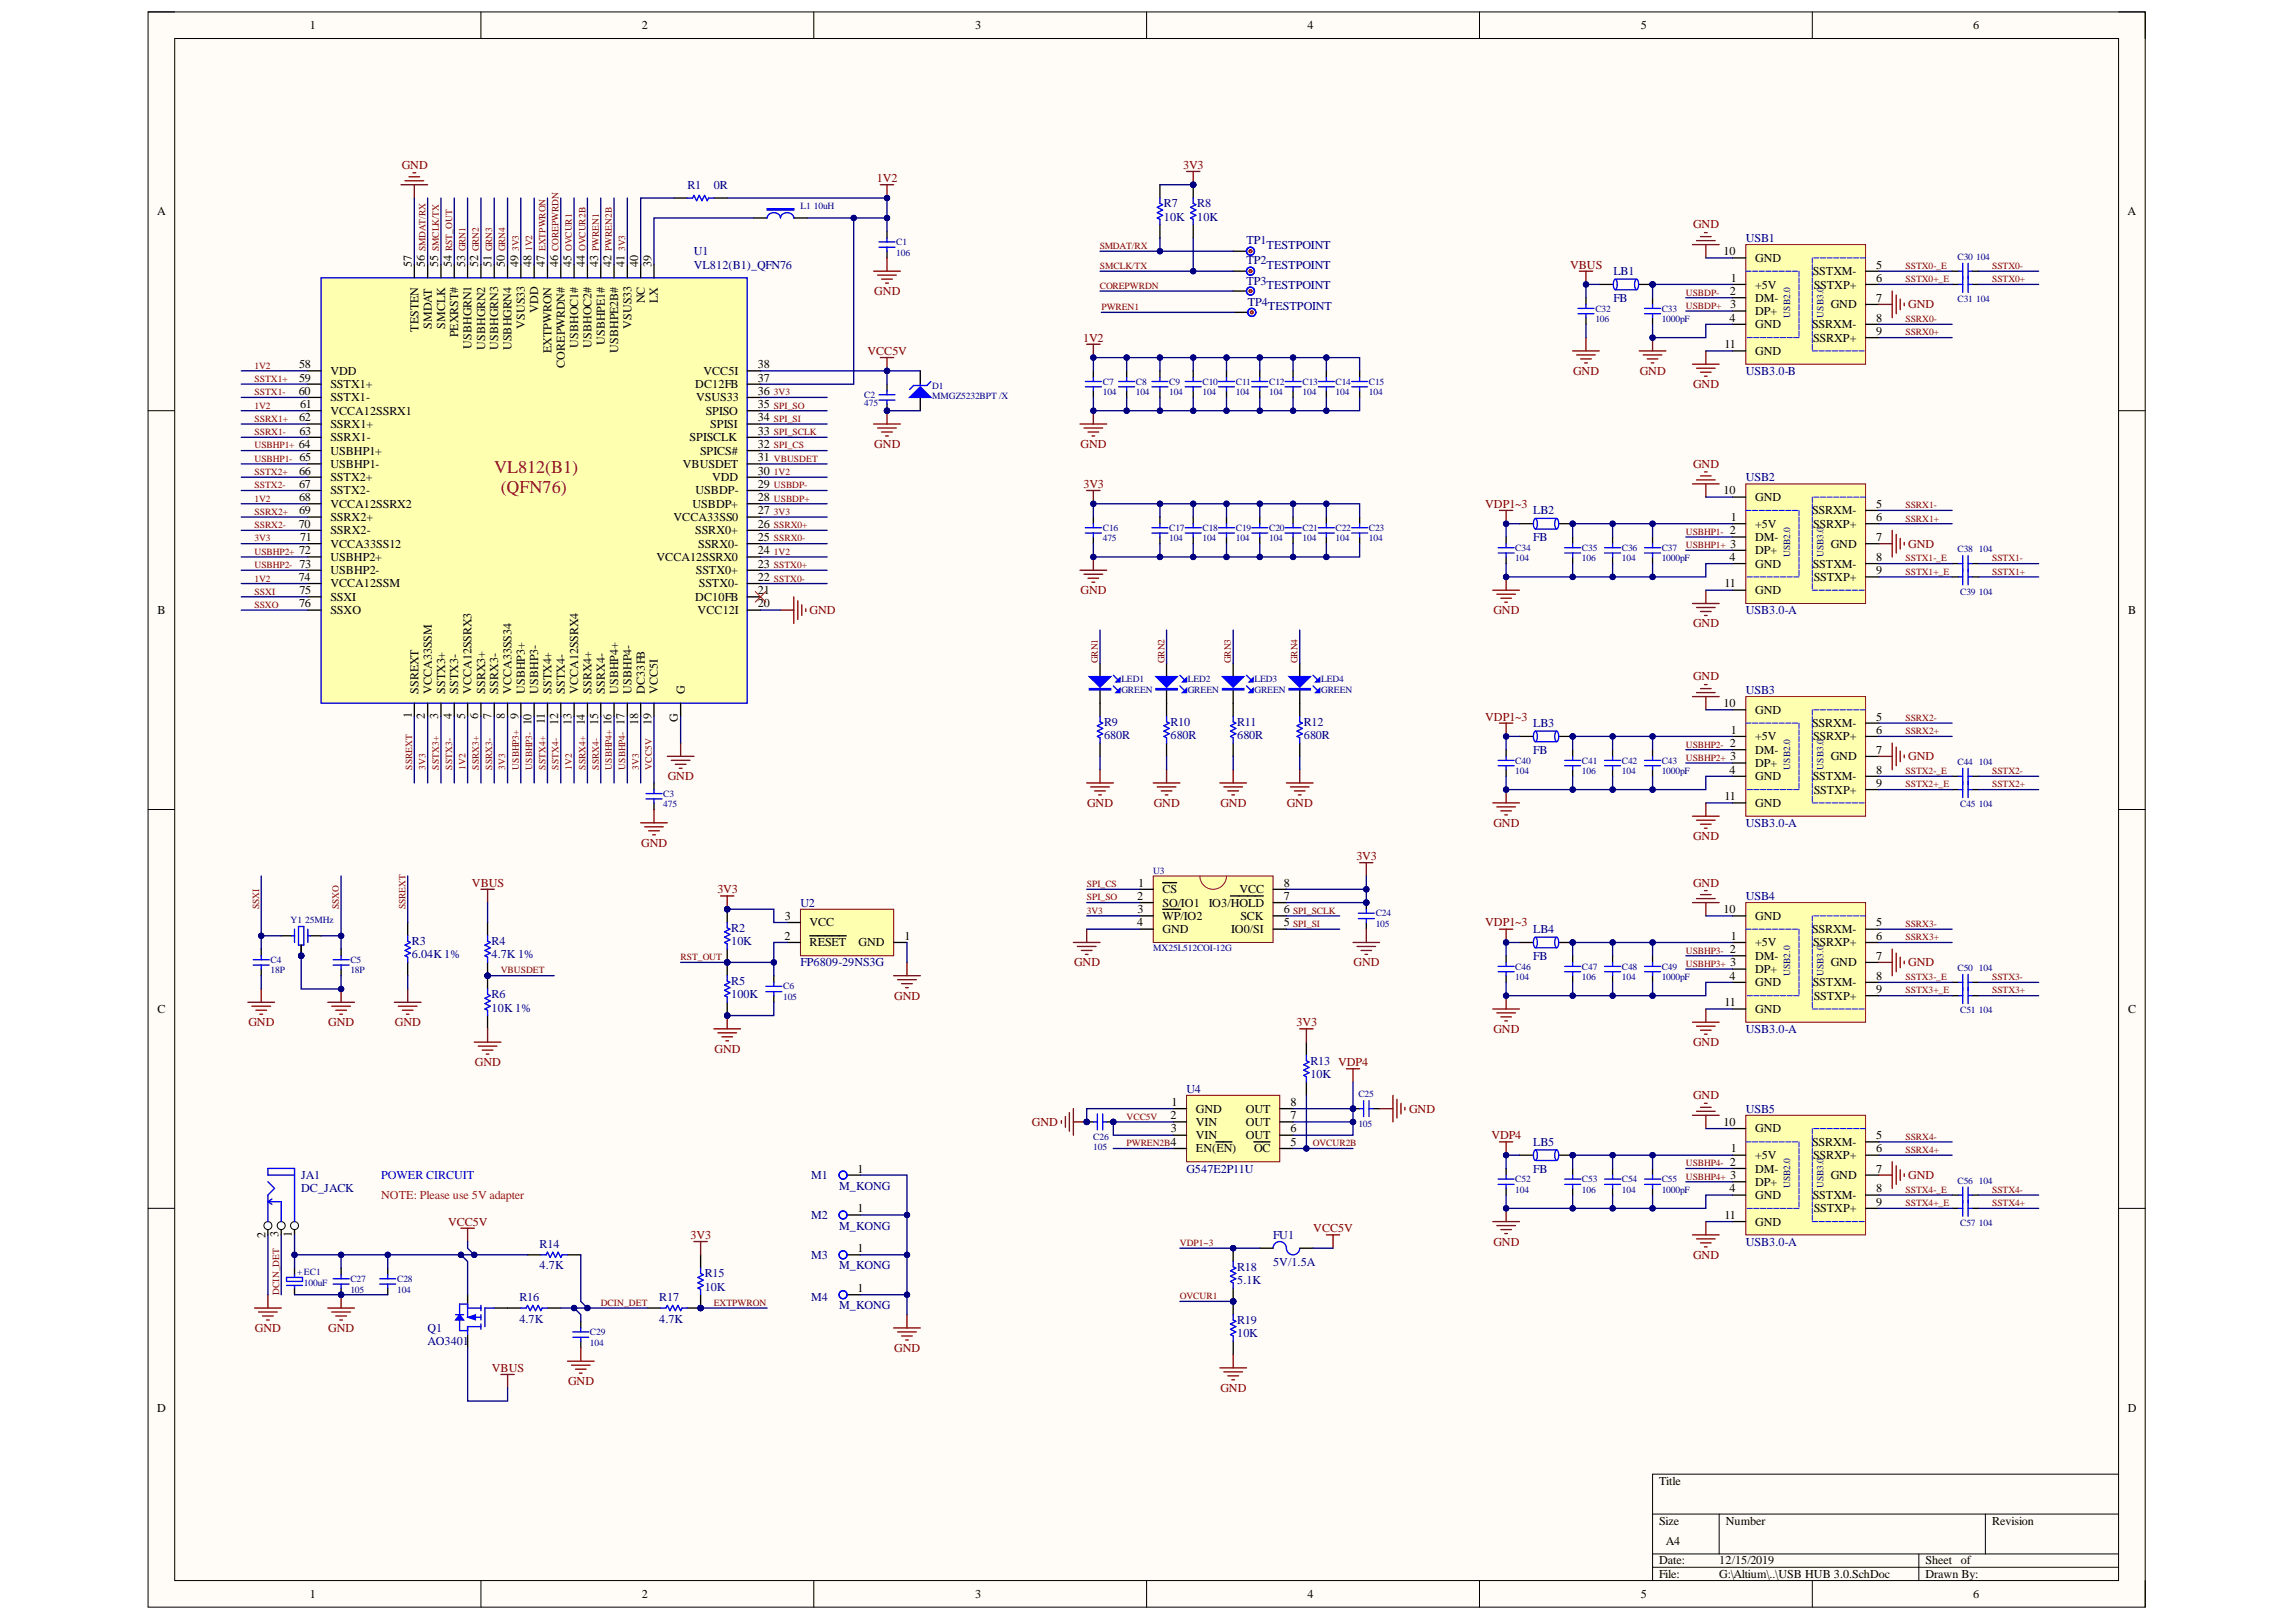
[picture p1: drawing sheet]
<svg xmlns="http://www.w3.org/2000/svg" width="297mm" height="210mm" viewBox="0 0 297 210" stroke-linecap="round" stroke-linejoin="round" font-family="sans-serif">
<defs><g id="words">
<g font-size="2.3" fill="#f00">
<text x="63.9" y="61.2">VL812(B1)</text>
<text x="64.8" y="63.8">(QFN76)</text>
</g>
<g font-size="1.6">
<text x="40.1" y="3.8">1</text>
<text x="83" y="3.8">2</text>
<text x="126.2" y="3.8">3</text>
<text x="169.1" y="3.8">4</text>
<text x="212.3" y="3.8">5</text>
<text x="255.3" y="3.8">6</text>
<text x="20.3" y="27.9">A</text>
<text x="275.2" y="27.9">A</text>
<text x="53.3" y="34.6" transform="rotate(-90 53.3 34.6)">57</text>
<text x="55" y="34.6" transform="rotate(-90 55 34.6)">56</text>
<text x="56.7" y="34.6" transform="rotate(-90 56.7 34.6)">55</text>
<text x="58.4" y="34.6" transform="rotate(-90 58.4 34.6)">54</text>
<text x="60.2" y="34.6" transform="rotate(-90 60.2 34.6)">53</text>
<text x="61.9" y="34.6" transform="rotate(-90 61.9 34.6)">52</text>
<text x="63.6" y="34.6" transform="rotate(-90 63.6 34.6)">51</text>
<text x="65.3" y="34.6" transform="rotate(-90 65.3 34.6)">50</text>
<text x="67.1" y="34.6" transform="rotate(-90 67.1 34.6)">49</text>
<text x="68.8" y="34.6" transform="rotate(-90 68.8 34.6)">48</text>
<text x="70.5" y="34.6" transform="rotate(-90 70.5 34.6)">47</text>
<text x="72.2" y="34.6" transform="rotate(-90 72.2 34.6)">46</text>
<text x="73.9" y="34.6" transform="rotate(-90 73.9 34.6)">45</text>
<text x="75.6" y="34.6" transform="rotate(-90 75.6 34.6)">44</text>
<text x="77.4" y="34.6" transform="rotate(-90 77.4 34.6)">43</text>
<text x="79.1" y="34.6" transform="rotate(-90 79.1 34.6)">42</text>
<text x="80.8" y="34.6" transform="rotate(-90 80.8 34.6)">41</text>
<text x="82.5" y="34.6" transform="rotate(-90 82.5 34.6)">40</text>
<text x="84.3" y="34.6" transform="rotate(-90 84.3 34.6)">39</text>
<text x="223" y="33">10</text>
<text x="227.1" y="33.9">GND</text>
<text x="234.5" y="35.6">SSTXM-</text>
<text x="242.7" y="34.8">5</text>
<text x="69.6" y="40.5" transform="rotate(-90 69.6 40.5)">VDD</text>
<text x="83.4" y="39.2" transform="rotate(-90 83.4 39.2)">NC</text>
<text x="85.1" y="39.2" transform="rotate(-90 85.1 39.2)">LX</text>
<text x="223.7" y="41.6">4</text>
<text x="223.8" y="38.2">2</text>
<text x="223.8" y="39.9">3</text>
<text x="223.9" y="36.4">1</text>
<text x="227.1" y="37.3">+5V</text>
<text x="227.1" y="39.1">DM-</text>
<text x="227.1" y="40.8">DP+</text>
<text x="234.6" y="37.3">SSTXP+</text>
<text x="236.8" y="39.9">GND</text>
<text x="242.7" y="36.4">6</text>
<text x="242.7" y="39.1">7</text>
<text x="242.7" y="41.6">8</text>
<text x="38.7" y="47.6">58</text>
<text x="54.1" y="42.9" transform="rotate(-90 54.1 42.9)">TESTEN</text>
<text x="55.9" y="42.5" transform="rotate(-90 55.9 42.5)">SMDAT</text>
<text x="57.6" y="42.5" transform="rotate(-90 57.6 42.5)">SMCLK</text>
<text x="59.3" y="43.7" transform="rotate(-90 59.3 43.7)">PEXRST#</text>
<text x="61" y="45.1" transform="rotate(-90 61 45.1)">USBHGRN1</text>
<text x="62.8" y="45.3" transform="rotate(-90 62.8 45.3)">USBHGRN2</text>
<text x="64.4" y="45.2" transform="rotate(-90 64.4 45.2)">USBHGRN3</text>
<text x="66.2" y="45.3" transform="rotate(-90 66.2 45.3)">USBHGRN4</text>
<text x="67.9" y="42.5" transform="rotate(-90 67.9 42.5)">VSUS33</text>
<text x="71.3" y="45.7" transform="rotate(-90 71.3 45.7)">EXTPWRON</text>
<text x="73.1" y="47.6" transform="rotate(-90 73.1 47.6)">COREPWRDN#</text>
<text x="74.8" y="45" transform="rotate(-90 74.8 45)">USBHOC1#</text>
<text x="76.5" y="45" transform="rotate(-90 76.5 45)">USBHOC2#</text>
<text x="78.2" y="44.6" transform="rotate(-90 78.2 44.6)">USBHPE1#</text>
<text x="80" y="45.7" transform="rotate(-90 80 45.7)">USBHPE2B#</text>
<text x="81.7" y="42.5" transform="rotate(-90 81.7 42.5)">VSUS33</text>
<text x="98.1" y="47.6">38</text>
<text x="223.1" y="45.1">11</text>
<text x="227.1" y="42.5">GND</text>
<text x="227.1" y="45.9">GND</text>
<text x="234.4" y="42.5">SSRXM-</text>
<text x="234.6" y="44.2">SSRXP+</text>
<text x="242.7" y="43.3">9</text>
<text x="38.6" y="51.1">60</text>
<text x="38.7" y="49.4">59</text>
<text x="38.8" y="52.8">61</text>
<text x="42.8" y="48.5">VDD</text>
<text x="42.8" y="50.2">SSTX1+</text>
<text x="42.8" y="51.9">SSTX1-</text>
<text x="42.8" y="53.7">VCCA12SSRX1</text>
<text x="89.9" y="50.2">DC12FB</text>
<text x="90.1" y="51.9">VSUS33</text>
<text x="91" y="48.5">VCC5I</text>
<text x="91.3" y="53.7">SPISO</text>
<text x="98.1" y="49.4">37</text>
<text x="98.1" y="51.1">36</text>
<text x="98.1" y="52.8">35</text>
<text x="38.6" y="58">64</text>
<text x="38.7" y="54.5">62</text>
<text x="38.7" y="56.3">63</text>
<text x="38.7" y="59.7">65</text>
<text x="42.8" y="55.4">SSRX1+</text>
<text x="42.8" y="57.1">SSRX1-</text>
<text x="42.8" y="58.8">USBHP1+</text>
<text x="89.2" y="57.1">SPISCLK</text>
<text x="90.6" y="58.8">SPICS#</text>
<text x="91.9" y="55.4">SPISI</text>
<text x="98.1" y="54.5">34</text>
<text x="98.1" y="56.3">33</text>
<text x="98.1" y="58">32</text>
<text x="98.1" y="59.7">31</text>
<text x="38.7" y="61.4">66</text>
<text x="38.7" y="63.1">67</text>
<text x="38.7" y="64.9">68</text>
<text x="42.8" y="60.6">USBHP1-</text>
<text x="42.8" y="62.3">SSTX2+</text>
<text x="42.8" y="64">SSTX2-</text>
<text x="42.8" y="65.7">VCCA12SSRX2</text>
<text x="88.3" y="60.6">VBUSDET</text>
<text x="89.6" y="65.7">USBDP+</text>
<text x="90" y="64">USBDP-</text>
<text x="92.1" y="62.3">VDD</text>
<text x="98.1" y="61.4">30</text>
<text x="98.1" y="63.1">29</text>
<text x="98.1" y="64.9">28</text>
<text x="223" y="64">10</text>
<text x="227.1" y="64.9">GND</text>
<text x="242.7" y="65.7">5</text>
<text x="38.6" y="68.3">70</text>
<text x="38.7" y="66.6">69</text>
<text x="38.7" y="71.7">72</text>
<text x="38.8" y="70">71</text>
<text x="42.8" y="67.4">SSRX2+</text>
<text x="42.8" y="69.1">SSRX2-</text>
<text x="42.8" y="70.9">VCCA33SS12</text>
<text x="87.2" y="67.4">VCCA33SS0</text>
<text x="89.9" y="69.1">SSRX0+</text>
<text x="90.3" y="70.9">SSRX0-</text>
<text x="98.1" y="66.6">27</text>
<text x="98.1" y="68.3">26</text>
<text x="98.1" y="70">25</text>
<text x="98.1" y="71.7">24</text>
<text x="223.8" y="69.1">2</text>
<text x="223.8" y="70.9">3</text>
<text x="223.9" y="67.4">1</text>
<text x="227.1" y="68.3">+5V</text>
<text x="227.1" y="70">DM-</text>
<text x="227.1" y="71.7">DP+</text>
<text x="234.4" y="66.6">SSRXM-</text>
<text x="234.6" y="68.3">SSRXP+</text>
<text x="236.8" y="70.9">GND</text>
<text x="242.7" y="67.4">6</text>
<text x="242.7" y="70">7</text>
<text x="38.6" y="75.2">74</text>
<text x="38.7" y="73.4">73</text>
<text x="38.7" y="76.9">75</text>
<text x="42.8" y="72.6">USBHP2+</text>
<text x="42.8" y="74.3">USBHP2-</text>
<text x="42.8" y="76">VCCA12SSM</text>
<text x="42.8" y="77.8">SSXI</text>
<text x="85" y="72.6">VCCA12SSRX0</text>
<text x="89.9" y="77.8">DC10FB</text>
<text x="90" y="74.3">SSTX0+</text>
<text x="90.4" y="76">SSTX0-</text>
<text x="98.1" y="73.4">23</text>
<text x="98.1" y="75.2">22</text>
<text x="98.1" y="76.9">21</text>
<text x="223.1" y="76">11</text>
<text x="223.7" y="72.6">4</text>
<text x="227.1" y="73.4">GND</text>
<text x="227.1" y="76.9">GND</text>
<text x="234.5" y="73.4">SSTXM-</text>
<text x="234.6" y="75.2">SSTXP+</text>
<text x="242.7" y="72.6">8</text>
<text x="242.7" y="74.3">9</text>
<text x="20.4" y="79.5">B</text>
<text x="38.7" y="78.6">76</text>
<text x="42.8" y="79.5">SSXO</text>
<text x="90.2" y="79.5">VCC12I</text>
<text x="98.1" y="78.6">20</text>
<text x="275.3" y="79.5">B</text>
<text x="54.1" y="89.8" transform="rotate(-90 54.1 89.8)">SSREXT</text>
<text x="55.9" y="89.8" transform="rotate(-90 55.9 89.8)">VCCA33SSM</text>
<text x="57.6" y="89.8" transform="rotate(-90 57.6 89.8)">SSTX3+</text>
<text x="59.3" y="89.8" transform="rotate(-90 59.3 89.8)">SSTX3-</text>
<text x="61" y="89.8" transform="rotate(-90 61 89.8)">VCCA12SSRX3</text>
<text x="62.8" y="89.8" transform="rotate(-90 62.8 89.8)">SSRX3+</text>
<text x="64.4" y="89.8" transform="rotate(-90 64.4 89.8)">SSRX3-</text>
<text x="66.2" y="89.8" transform="rotate(-90 66.2 89.8)">VCCA33SS34</text>
<text x="67.9" y="89.8" transform="rotate(-90 67.9 89.8)">USBHP3+</text>
<text x="69.6" y="89.8" transform="rotate(-90 69.6 89.8)">USBHP3-</text>
<text x="71.3" y="89.8" transform="rotate(-90 71.3 89.8)">SSTX4+</text>
<text x="73.1" y="89.8" transform="rotate(-90 73.1 89.8)">SSTX4-</text>
<text x="74.8" y="89.8" transform="rotate(-90 74.8 89.8)">VCCA12SSRX4</text>
<text x="76.5" y="89.8" transform="rotate(-90 76.5 89.8)">SSRX4+</text>
<text x="78.2" y="89.8" transform="rotate(-90 78.2 89.8)">SSRX4-</text>
<text x="80" y="89.8" transform="rotate(-90 80 89.8)">USBHP4+</text>
<text x="81.7" y="89.8" transform="rotate(-90 81.7 89.8)">USBHP4-</text>
<text x="83.4" y="89.8" transform="rotate(-90 83.4 89.8)">DC33FB</text>
<text x="85.1" y="89.8" transform="rotate(-90 85.1 89.8)">VCC5I</text>
<text x="88.6" y="89.8" transform="rotate(-90 88.6 89.8)">G</text>
<text x="53.3" y="93" transform="rotate(-90 53.3 93)">1</text>
<text x="55" y="93.1" transform="rotate(-90 55 93.1)">2</text>
<text x="56.7" y="93" transform="rotate(-90 56.7 93)">3</text>
<text x="58.4" y="93.1" transform="rotate(-90 58.4 93.1)">4</text>
<text x="60.2" y="93" transform="rotate(-90 60.2 93)">5</text>
<text x="61.9" y="93.1" transform="rotate(-90 61.9 93.1)">6</text>
<text x="63.6" y="93.1" transform="rotate(-90 63.6 93.1)">7</text>
<text x="65.3" y="93" transform="rotate(-90 65.3 93)">8</text>
<text x="67.1" y="93.1" transform="rotate(-90 67.1 93.1)">9</text>
<text x="68.8" y="93.9" transform="rotate(-90 68.8 93.9)">10</text>
<text x="70.5" y="93.8" transform="rotate(-90 70.5 93.8)">11</text>
<text x="72.2" y="93.8" transform="rotate(-90 72.2 93.8)">12</text>
<text x="73.9" y="93.8" transform="rotate(-90 73.9 93.8)">13</text>
<text x="75.6" y="93.9" transform="rotate(-90 75.6 93.9)">14</text>
<text x="77.4" y="93.8" transform="rotate(-90 77.4 93.8)">15</text>
<text x="79.1" y="93.9" transform="rotate(-90 79.1 93.9)">16</text>
<text x="80.8" y="93.8" transform="rotate(-90 80.8 93.8)">17</text>
<text x="82.5" y="93.8" transform="rotate(-90 82.5 93.8)">18</text>
<text x="84.3" y="93.8" transform="rotate(-90 84.3 93.8)">19</text>
<text x="87.7" y="93.5" transform="rotate(-90 87.7 93.5)">G</text>
<text x="223" y="91.5">10</text>
<text x="223.9" y="94.9">1</text>
<text x="227.1" y="95.8">+5V</text>
<text x="227.1" y="92.4">GND</text>
<text x="234.4" y="94.1">SSRXM-</text>
<text x="234.6" y="95.8">SSRXP+</text>
<text x="242.7" y="93.2">5</text>
<text x="242.7" y="94.9">6</text>
<text x="223.7" y="100.1">4</text>
<text x="223.8" y="96.7">2</text>
<text x="223.8" y="98.4">3</text>
<text x="227.1" y="97.5">DM-</text>
<text x="227.1" y="99.2">DP+</text>
<text x="227.1" y="101">GND</text>
<text x="234.5" y="101">SSTXM-</text>
<text x="236.8" y="98.4">GND</text>
<text x="242.7" y="97.5">7</text>
<text x="242.7" y="100.1">8</text>
<text x="242.7" y="101.8">9</text>
<text x="223.1" y="103.6">11</text>
<text x="227.1" y="104.4">GND</text>
<text x="234.6" y="102.7">SSTXP+</text>
<text x="101.5" y="119.1">3</text>
<text x="104.7" y="119.9">VCC</text>
<text x="147.1" y="116.5">2</text>
<text x="147.1" y="119.9">4</text>
<text x="147.2" y="118.2">3</text>
<text x="147.2" y="114.7">1</text>
<text x="150.4" y="115.6">CS</text>
<text x="150.4" y="117.3">SO/IO1</text>
<text x="150.4" y="119.1">WP/IO2</text>
<text x="156.4" y="117.3">IO3/HOLD</text>
<text x="160.3" y="115.6">VCC</text>
<text x="160.5" y="119.1">SCK</text>
<text x="166.1" y="119.9">5</text>
<text x="166.1" y="118.2">6</text>
<text x="166.1" y="116.5">7</text>
<text x="166.1" y="114.7">8</text>
<text x="223" y="118.2">10</text>
<text x="227.1" y="119.1">GND</text>
<text x="242.7" y="119.9">5</text>
<text x="101.5" y="121.6">2</text>
<text x="104.7" y="122.5">RESET</text>
<text x="111.1" y="122.5">GND</text>
<text x="117" y="121.6">1</text>
<text x="150.4" y="120.7">GND</text>
<text x="159.3" y="120.7">IO0/SI</text>
<text x="223.8" y="123.3">2</text>
<text x="223.8" y="125.1">3</text>
<text x="223.9" y="121.6">1</text>
<text x="227.1" y="122.5">+5V</text>
<text x="227.1" y="124.2">DM-</text>
<text x="227.1" y="125.9">DP+</text>
<text x="234.4" y="120.7">SSRXM-</text>
<text x="234.6" y="122.5">SSRXP+</text>
<text x="236.8" y="125.1">GND</text>
<text x="242.7" y="121.6">6</text>
<text x="242.7" y="124.2">7</text>
<text x="20.4" y="131.1">C</text>
<text x="223.1" y="130.2">11</text>
<text x="223.7" y="126.8">4</text>
<text x="227.1" y="127.6">GND</text>
<text x="227.1" y="131.1">GND</text>
<text x="234.5" y="127.6">SSTXM-</text>
<text x="234.6" y="129.4">SSTXP+</text>
<text x="242.7" y="126.8">8</text>
<text x="242.7" y="128.5">9</text>
<text x="275.3" y="131.1">C</text>
<text x="151.6" y="143.1">1</text>
<text x="154.7" y="144">GND</text>
<text x="161.2" y="144">OUT</text>
<text x="166.9" y="143.1">8</text>
<text x="151.4" y="144.9">2</text>
<text x="151.4" y="148.3">4</text>
<text x="151.5" y="146.5">3</text>
<text x="154.7" y="145.7">VIN</text>
<text x="154.7" y="147.4">VIN</text>
<text x="154.7" y="149.1">EN(EN)</text>
<text x="161.2" y="147.4">OUT</text>
<text x="161.2" y="145.7">OUT</text>
<text x="162.2" y="149.1">OC</text>
<text x="166.9" y="148.3">5</text>
<text x="166.9" y="146.5">6</text>
<text x="166.9" y="144.9">7</text>
<text x="223" y="145.7">10</text>
<text x="223.9" y="149.1">1</text>
<text x="227.1" y="146.5">GND</text>
<text x="234.4" y="148.3">SSRXM-</text>
<text x="242.7" y="147.4">5</text>
<text x="242.7" y="149.1">6</text>
<text x="111" y="151.7">1</text>
<text x="223.7" y="154.3">4</text>
<text x="223.8" y="150.9">2</text>
<text x="223.8" y="152.6">3</text>
<text x="227.1" y="150">+5V</text>
<text x="227.1" y="151.7">DM-</text>
<text x="227.1" y="153.4">DP+</text>
<text x="227.1" y="155.2">GND</text>
<text x="234.5" y="155.2">SSTXM-</text>
<text x="234.6" y="150">SSRXP+</text>
<text x="236.8" y="152.6">GND</text>
<text x="242.7" y="151.7">7</text>
<text x="242.7" y="154.3">8</text>
<text x="34.3" y="160.2" transform="rotate(-90 34.3 160.2)">2</text>
<text x="36" y="160.1" transform="rotate(-90 36 160.1)">3</text>
<text x="37.8" y="160.1" transform="rotate(-90 37.8 160.1)">1</text>
<text x="111" y="156.9">1</text>
<text x="223.1" y="157.7">11</text>
<text x="227.1" y="158.6">GND</text>
<text x="234.6" y="156.9">SSTXP+</text>
<text x="242.7" y="156">9</text>
<text x="111" y="162">1</text>
<text x="111" y="167.2">1</text>
<text x="20.3" y="182.7">D</text>
<text x="275.3" y="182.7">D</text>
<text x="214.6" y="192.2">Title</text>
<text x="214.6" y="197.3">Size</text>
<text x="223.3" y="197.3">Number</text>
<text x="257.7" y="197.3">Revision</text>
<text x="214.6" y="202.5">Date:</text>
<text x="215.5" y="199.9">A4</text>
<text x="222.4" y="202.5">12/15/2019</text>
<text x="249.1" y="202.5">Sheet</text>
<text x="253.7" y="202.5">of</text>
<text x="40.1" y="206.8">1</text>
<text x="83" y="206.8">2</text>
<text x="126.2" y="206.8">3</text>
<text x="169.1" y="206.8">4</text>
<text x="212.3" y="206.8">5</text>
<text x="214.6" y="204.2">File:</text>
<text x="222.4" y="204.2">G:\Altium\..\USB HUB 3.0.SchDoc</text>
<text x="249.1" y="204.2">Drawn By:</text>
<text x="255.3" y="206.8">6</text>
</g>
<g font-size="1.6" fill="#800000">
<text x="52" y="21.8">GND</text>
<text x="113.5" y="23.6">1V2</text>
<text x="153.1" y="21.8">3V3</text>
<text x="219" y="29.6">GND</text>
<text x="203.1" y="34.8">VBUS</text>
<text x="113.1" y="38.2">GND</text>
<text x="246.9" y="39.9">GND</text>
<text x="112.2" y="45.9">VCC5V</text>
<text x="140.1" y="44.2">1V2</text>
<text x="203.5" y="48.5">GND</text>
<text x="212.1" y="48.5">GND</text>
<text x="219" y="50.2">GND</text>
<text x="113.1" y="58">GND</text>
<text x="139.8" y="58">GND</text>
<text x="140.2" y="63.1">3V3</text>
<text x="192.1" y="65.7">VDP1~3</text>
<text x="219" y="60.6">GND</text>
<text x="246.9" y="70.9">GND</text>
<text x="139.8" y="76.9">GND</text>
<text x="104.7" y="79.5">GND</text>
<text x="193.2" y="79.5">GND</text>
<text x="219" y="81.2">GND</text>
<text x="219" y="88.1">GND</text>
<text x="192.1" y="93.2">VDP1~3</text>
<text x="86.4" y="101">GND</text>
<text x="246.9" y="98.4">GND</text>
<text x="140.6" y="104.4">GND</text>
<text x="149.3" y="104.4">GND</text>
<text x="157.9" y="104.4">GND</text>
<text x="166.5" y="104.4">GND</text>
<text x="193.2" y="107">GND</text>
<text x="83" y="109.6">GND</text>
<text x="175.5" y="111.3">3V3</text>
<text x="219" y="108.7">GND</text>
<text x="61.1" y="114.7">VBUS</text>
<text x="92.8" y="115.6">3V3</text>
<text x="192.1" y="119.9">VDP1~3</text>
<text x="219" y="114.7">GND</text>
<text x="139" y="125.1">GND</text>
<text x="175.1" y="125.1">GND</text>
<text x="246.9" y="125.1">GND</text>
<text x="115.7" y="129.4">GND</text>
<text x="32.1" y="132.8">GND</text>
<text x="42.5" y="132.8">GND</text>
<text x="51.1" y="132.8">GND</text>
<text x="61.4" y="138">GND</text>
<text x="92.4" y="136.2">GND</text>
<text x="167.7" y="132.8">3V3</text>
<text x="193.2" y="133.7">GND</text>
<text x="219" y="135.4">GND</text>
<text x="182.3" y="144">GND</text>
<text x="219" y="142.3">GND</text>
<text x="133.5" y="145.7">GND</text>
<text x="192.9" y="147.4">VDP4</text>
<text x="246.9" y="152.6">GND</text>
<text x="58" y="158.6">VCC5V</text>
<text x="89.3" y="160.3">3V3</text>
<text x="169.9" y="159.5">VCC5V</text>
<text x="193.2" y="161.2">GND</text>
<text x="219" y="162.9">GND</text>
<text x="33" y="172.3">GND</text>
<text x="42.5" y="172.3">GND</text>
<text x="63.6" y="177.5">VBUS</text>
<text x="73.5" y="179.2">GND</text>
<text x="115.7" y="175">GND</text>
<text x="157.9" y="180.1">GND</text>
</g>
<g font-size="1.6" fill="#000080">
<text x="88.9" y="24.4">R1</text>
<text x="92.4" y="24.4">0R</text>
<text x="150.6" y="26.8">R7</text>
<text x="150.6" y="28.6">10K</text>
<text x="154.9" y="26.8">R8</text>
<text x="154.9" y="28.6">10K</text>
<text x="89.8" y="33">U1</text>
<text x="89.8" y="34.8">VL812(B1)_QFN76</text>
<text x="161.3" y="31.6">TP1</text>
<text x="161.3" y="34.2">TP2</text>
<text x="163.9" y="32.2">TESTPOINT</text>
<text x="163.9" y="34.8">TESTPOINT</text>
<text x="208.7" y="35.6">LB1</text>
<text x="225.8" y="31.3">USB1</text>
<text x="161.3" y="36.8">TP3</text>
<text x="161.4" y="39.6">TP4</text>
<text x="163.9" y="37.3">TESTPOINT</text>
<text x="164" y="40.1">TESTPOINT</text>
<text x="208.7" y="39.1">FB</text>
<text x="225.8" y="48.5">USB3.0-B</text>
<text x="225.8" y="62.3">USB2</text>
<text x="198.4" y="66.6">LB2</text>
<text x="198.4" y="70">FB</text>
<text x="225.8" y="79.5">USB3.0-A</text>
<text x="225.8" y="89.8">USB3</text>
<text x="142.8" y="93.9">R9</text>
<text x="142.8" y="95.7">680R</text>
<text x="151.4" y="93.9">R10</text>
<text x="151.4" y="95.7">680R</text>
<text x="160.1" y="93.9">R11</text>
<text x="160.1" y="95.7">680R</text>
<text x="168.7" y="93.9">R12</text>
<text x="168.7" y="95.7">680R</text>
<text x="198.4" y="94.1">LB3</text>
<text x="198.4" y="97.5">FB</text>
<text x="225.8" y="107">USB3.0-A</text>
<text x="103.6" y="117.3">U2</text>
<text x="225.8" y="116.5">USB4</text>
<text x="53.3" y="122.3">R3</text>
<text x="53.3" y="124">6.04K1%</text>
<text x="63.6" y="122.3">R4</text>
<text x="63.6" y="124">4.7K 1%</text>
<text x="94.6" y="120.6">R2</text>
<text x="94.6" y="122.3">10K</text>
<text x="103.6" y="125.1">FP6809-29NS3G</text>
<text x="198.4" y="120.7">LB4</text>
<text x="198.4" y="124.2">FB</text>
<text x="63.6" y="129.2">R6</text>
<text x="63.6" y="130.9">10K 1%</text>
<text x="94.6" y="127.5">R5</text>
<text x="94.6" y="129.2">100K</text>
<text x="169.5" y="137.8">R13 VDP4</text>
<text x="225.8" y="133.7">USB3.0-A</text>
<text x="153.5" y="141.4">U4</text>
<text x="169.5" y="139.5">10K</text>
<text x="225.8" y="144">USB5</text>
<text x="198.4" y="148.3">LB5</text>
<text x="38.9" y="152.6">JA1</text>
<text x="38.9" y="154.3">DC_JACK</text>
<text x="105" y="152.6">M1</text>
<text x="108.5" y="154">M_KONG</text>
<text x="153.5" y="151.7">G547E2P11U</text>
<text x="198.4" y="151.7">FB</text>
<text x="69.8" y="161.5">R14</text>
<text x="105" y="157.7">M2</text>
<text x="108.5" y="159.1">M_KONG</text>
<text x="164.7" y="160.3">FU1</text>
<text x="225.8" y="161.2">USB3.0-A</text>
<text x="69.8" y="164.3">4.7K</text>
<text x="91.2" y="165.3">R15</text>
<text x="91.2" y="167">10K</text>
<text x="105" y="162.9">M3</text>
<text x="108.5" y="164.3">M_KONG</text>
<text x="160.1" y="164.5">R18</text>
<text x="160.1" y="166.2">5.1K</text>
<text x="164.7" y="163.8">5V/1.5A</text>
<text x="55.3" y="172.3">Q1</text>
<text x="67.2" y="168.4">R16</text>
<text x="67.2" y="171.2">4.7K</text>
<text x="85.3" y="168.4">R17</text>
<text x="85.3" y="171.2">4.7K</text>
<text x="105" y="168.4">M4</text>
<text x="108.5" y="169.4">M_KONG</text>
<text x="160.1" y="171.3">R19</text>
<text x="160.1" y="173.1">10K</text>
<text x="55.3" y="174.1">AO3401</text>
</g>
<text font-size="1.6" fill="#00f" x="49.3" y="152.6">POWER CIRCUIT</text>
<text font-size="1.6" fill="#f00" x="49.3" y="155.2">NOTE: Please use 5V adapter</text>
<g font-size="1.2" fill="#000080">
<text x="103.6" y="27.1">L1</text>
<text x="105.3" y="27.1">10uH</text>
<text x="115.9" y="31.7">C1</text>
<text x="115.9" y="33.1">106</text>
<text x="253.2" y="33.6">C30</text>
<text x="255.7" y="33.6">104</text>
<text x="206.4" y="40.3">C32</text>
<text x="206.4" y="41.7">106</text>
<text x="215" y="40.3">C33</text>
<text x="215" y="41.7">1000pF</text>
<text x="231.6" y="41.1" transform="rotate(-90 231.6 41.1)">USB2.0</text>
<text x="235.9" y="41.1" transform="rotate(-90 235.9 41.1)">USB3.0</text>
<text x="253.2" y="39.1">C31</text>
<text x="255.7" y="39.1">104</text>
<text x="111.8" y="51.5">C2</text>
<text x="111.8" y="52.5">475</text>
<text x="120.6" y="50.3">D1</text>
<text x="120.6" y="51.7">MMGZ5232BPT /X</text>
<text x="142.7" y="49.8">C7</text>
<text x="142.7" y="51.1">104</text>
<text x="146.9" y="49.8">C8</text>
<text x="146.9" y="51.1">104</text>
<text x="151.3" y="49.8">C9</text>
<text x="151.3" y="51.1">104</text>
<text x="155.6" y="49.8">C10</text>
<text x="155.6" y="51.1">104</text>
<text x="159.9" y="49.8">C11</text>
<text x="159.9" y="51.1">104</text>
<text x="164.2" y="49.8">C12</text>
<text x="164.2" y="51.1">104</text>
<text x="168.5" y="49.8">C13</text>
<text x="168.5" y="51.1">104</text>
<text x="172.8" y="49.8">C14</text>
<text x="172.8" y="51.1">104</text>
<text x="177.1" y="49.8">C15</text>
<text x="177.1" y="51.1">104</text>
<text x="142.7" y="68.7">C16</text>
<text x="142.7" y="70.1">475</text>
<text x="151.3" y="68.7">C17</text>
<text x="151.3" y="70.1">104</text>
<text x="155.6" y="68.7">C18</text>
<text x="155.6" y="70.1">104</text>
<text x="159.9" y="68.7">C19</text>
<text x="159.9" y="70.1">104</text>
<text x="164.2" y="68.7">C20</text>
<text x="164.2" y="70.1">104</text>
<text x="168.5" y="68.7">C21</text>
<text x="168.5" y="70.1">104</text>
<text x="172.8" y="68.7">C22</text>
<text x="172.8" y="70.1">104</text>
<text x="177.1" y="68.7">C23</text>
<text x="177.1" y="70.1">104</text>
<text x="196" y="71.3">C34</text>
<text x="204.7" y="71.3">C35</text>
<text x="209.8" y="71.3">C36</text>
<text x="215" y="71.3">C37</text>
<text x="253.2" y="71.5">C38</text>
<text x="256" y="71.5">104</text>
<text x="196" y="72.6">104</text>
<text x="204.7" y="72.6">106</text>
<text x="209.8" y="72.6">104</text>
<text x="215" y="72.6">1000pF</text>
<text x="231.6" y="72.1" transform="rotate(-90 231.6 72.1)">USB2.0</text>
<text x="235.9" y="72.1" transform="rotate(-90 235.9 72.1)">USB3.0</text>
<text x="253.6" y="76.9">C39</text>
<text x="256" y="76.9">104</text>
<text x="145.1" y="88.3">LED1</text>
<text x="145.1" y="89.7">GREEN</text>
<text x="153.7" y="88.3">LED2</text>
<text x="153.7" y="89.7">GREEN</text>
<text x="162.3" y="88.3">LED3</text>
<text x="162.3" y="89.7">GREEN</text>
<text x="170.9" y="88.3">LED4</text>
<text x="170.9" y="89.7">GREEN</text>
<text x="196" y="98.8">C40</text>
<text x="196" y="100.2">104</text>
<text x="204.7" y="98.8">C41</text>
<text x="204.7" y="100.2">106</text>
<text x="209.8" y="98.8">C42</text>
<text x="209.8" y="100.2">104</text>
<text x="215" y="98.8">C43</text>
<text x="215" y="100.2">1000pF</text>
<text x="231.6" y="99.6" transform="rotate(-90 231.6 99.6)">USB2.0</text>
<text x="235.9" y="99.6" transform="rotate(-90 235.9 99.6)">USB3.0</text>
<text x="253.2" y="99">C44</text>
<text x="256" y="99">104</text>
<text x="85.8" y="103.1">C3</text>
<text x="85.8" y="104.5">475</text>
<text x="253.6" y="104.5">C45</text>
<text x="256" y="104.5">104</text>
<text x="149.2" y="113.1">U3</text>
<text x="37.6" y="119.4">Y1</text>
<text x="39.5" y="119.4">25MHz</text>
<text x="178" y="118.6">C24</text>
<text x="178" y="120">105</text>
<text x="35" y="124.6">C4</text>
<text x="35" y="126">18P</text>
<text x="45.3" y="124.6">C5</text>
<text x="45.3" y="126">18P</text>
<text x="149.2" y="123.1">MX25L512COI-12G</text>
<text x="196" y="125.5">C46</text>
<text x="204.7" y="125.5">C47</text>
<text x="209.8" y="125.5">C48</text>
<text x="215" y="125.5">C49</text>
<text x="253.2" y="125.6">C50</text>
<text x="256" y="125.6">104</text>
<text x="101.3" y="128">C6</text>
<text x="101.3" y="129.4">105</text>
<text x="196" y="126.9">104</text>
<text x="204.7" y="126.9">106</text>
<text x="209.8" y="126.9">104</text>
<text x="215" y="126.9">1000pF</text>
<text x="231.6" y="126.3" transform="rotate(-90 231.6 126.3)">USB2.0</text>
<text x="235.9" y="126.3" transform="rotate(-90 235.9 126.3)">USB3.0</text>
<text x="253.6" y="131.1">C51</text>
<text x="256" y="131.1">104</text>
<text x="175.7" y="142">C25</text>
<text x="141.4" y="147.5">C26</text>
<text x="141.4" y="148.9">105</text>
<text x="175.7" y="145.8">105</text>
<text x="196" y="153">C52</text>
<text x="196" y="154.4">104</text>
<text x="204.7" y="153">C53</text>
<text x="204.7" y="154.4">106</text>
<text x="209.8" y="153">C54</text>
<text x="209.8" y="154.4">104</text>
<text x="215" y="153">C55</text>
<text x="215" y="154.4">1000pF</text>
<text x="231.6" y="153.8" transform="rotate(-90 231.6 153.8)">USB2.0</text>
<text x="235.9" y="153.8" transform="rotate(-90 235.9 153.8)">USB3.0</text>
<text x="253.2" y="153.2">C56</text>
<text x="256" y="153.2">104</text>
<text x="253.6" y="158.7">C57</text>
<text x="256" y="158.7">104</text>
<text x="38.4" y="165">+EC1</text>
<text x="39.3" y="166.4">100uF</text>
<text x="45.3" y="165.9">C27</text>
<text x="45.3" y="167.3">105</text>
<text x="51.4" y="165.9">C28</text>
<text x="51.4" y="167.3">104</text>
<text x="76.3" y="172.8">C29</text>
<text x="76.3" y="174.2">104</text>
</g>
<g font-size="1.2" fill="#800000">
<text x="55.1" y="32.5" transform="rotate(-90 55.1 32.5)">SMDAT/RX</text>
<text x="56.8" y="32.5" transform="rotate(-90 56.8 32.5)">SMCLK/TX</text>
<text x="58.5" y="32.5" transform="rotate(-90 58.5 32.5)">RST_OUT</text>
<text x="60.2" y="32.5" transform="rotate(-90 60.2 32.5)">GRN1</text>
<text x="61.9" y="32.5" transform="rotate(-90 61.9 32.5)">GRN2</text>
<text x="63.7" y="32.5" transform="rotate(-90 63.7 32.5)">GRN3</text>
<text x="65.4" y="32.5" transform="rotate(-90 65.4 32.5)">GRN4</text>
<text x="67.1" y="32.5" transform="rotate(-90 67.1 32.5)">3V3</text>
<text x="68.8" y="32.5" transform="rotate(-90 68.8 32.5)">1V2</text>
<text x="70.6" y="32.5" transform="rotate(-90 70.6 32.5)">EXTPWRON</text>
<text x="72.3" y="32.5" transform="rotate(-90 72.3 32.5)">COREPWRDN</text>
<text x="74" y="32.5" transform="rotate(-90 74 32.5)">OVCUR1</text>
<text x="75.7" y="32.5" transform="rotate(-90 75.7 32.5)">OVCUR2B</text>
<text x="77.5" y="32.5" transform="rotate(-90 77.5 32.5)">PWREN1</text>
<text x="79.2" y="32.5" transform="rotate(-90 79.2 32.5)">PWREN2B</text>
<text x="80.9" y="32.5" transform="rotate(-90 80.9 32.5)">3V3</text>
<text x="142.3" y="32.2">SMDAT/RX</text>
<text x="142.3" y="34.8">SMCLK/TX</text>
<text x="246.5" y="34.8">SSTX0-_E</text>
<text x="257.7" y="34.8">SSTX0-</text>
<text x="142.3" y="37.4">COREPWRDN</text>
<text x="142.5" y="40.2">PWREN1</text>
<text x="218.1" y="38.3">USBDP-</text>
<text x="218.1" y="40">USBDP+</text>
<text x="246.5" y="36.5">SSTX0+_E</text>
<text x="246.5" y="41.7">SSRX0-</text>
<text x="257.7" y="36.5">SSTX0+</text>
<text x="32.9" y="47.7">1V2</text>
<text x="246.5" y="43.4">SSRX0+</text>
<text x="32.9" y="49.5">SSTX1+</text>
<text x="32.9" y="51.1">SSTX1-</text>
<text x="32.9" y="52.9">1V2</text>
<text x="100.1" y="51.1">3V3</text>
<text x="100.1" y="52.9">SPI_SO</text>
<text x="32.9" y="54.6">SSRX1+</text>
<text x="32.9" y="56.3">SSRX1-</text>
<text x="32.9" y="58">USBHP1+</text>
<text x="32.9" y="59.8">USBHP1-</text>
<text x="100.1" y="54.6">SPI_SI</text>
<text x="100.1" y="56.3">SPI_SCLK</text>
<text x="100.1" y="58">SPI_CS</text>
<text x="100.1" y="59.8">VBUSDET</text>
<text x="32.9" y="61.5">SSTX2+</text>
<text x="32.9" y="63.2">SSTX2-</text>
<text x="32.9" y="64.9">1V2</text>
<text x="100.1" y="61.5">1V2</text>
<text x="100.1" y="63.2">USBDP-</text>
<text x="100.1" y="64.9">USBDP+</text>
<text x="246.5" y="65.8">SSRX1-</text>
<text x="32.9" y="66.6">SSRX2+</text>
<text x="32.9" y="68.4">SSRX2-</text>
<text x="32.9" y="70.1">3V3</text>
<text x="32.9" y="71.8">USBHP2+</text>
<text x="100.1" y="66.6">3V3</text>
<text x="100.1" y="68.4">SSRX0+</text>
<text x="100.1" y="70.1">SSRX0-</text>
<text x="100.1" y="71.8">1V2</text>
<text x="218.1" y="69.2">USBHP1-</text>
<text x="218.1" y="71">USBHP1+</text>
<text x="246.5" y="67.5">SSRX1+</text>
<text x="32.9" y="73.5">USBHP2-</text>
<text x="32.9" y="75.3">1V2</text>
<text x="32.9" y="76.9">SSXI</text>
<text x="100.1" y="73.5">SSTX0+</text>
<text x="100.1" y="75.3">SSTX0-</text>
<text x="246.5" y="72.6">SSTX1-_E</text>
<text x="246.5" y="74.4">SSTX1+_E</text>
<text x="257.7" y="72.6">SSTX1-</text>
<text x="257.7" y="74.4">SSTX1+</text>
<text x="32.9" y="78.7">SSXO</text>
<text x="142" y="85.8" transform="rotate(-90 142 85.8)">GRN1</text>
<text x="150.7" y="85.8" transform="rotate(-90 150.7 85.8)">GRN2</text>
<text x="159.2" y="85.8" transform="rotate(-90 159.2 85.8)">GRN3</text>
<text x="167.9" y="85.8" transform="rotate(-90 167.9 85.8)">GRN4</text>
<text x="246.5" y="95">SSRX2+</text>
<text x="246.5" y="93.3">SSRX2-</text>
<text x="53.3" y="99.6" transform="rotate(-90 53.3 99.6)">SSREXT</text>
<text x="55.1" y="99.6" transform="rotate(-90 55.1 99.6)">3V3</text>
<text x="56.8" y="99.6" transform="rotate(-90 56.8 99.6)">SSTX3+</text>
<text x="58.5" y="99.6" transform="rotate(-90 58.5 99.6)">SSTX3-</text>
<text x="60.2" y="99.6" transform="rotate(-90 60.2 99.6)">1V2</text>
<text x="61.9" y="99.6" transform="rotate(-90 61.9 99.6)">SSRX3+</text>
<text x="63.7" y="99.6" transform="rotate(-90 63.7 99.6)">SSRX3-</text>
<text x="65.4" y="99.6" transform="rotate(-90 65.4 99.6)">3V3</text>
<text x="67.1" y="99.6" transform="rotate(-90 67.1 99.6)">USBHP3+</text>
<text x="68.8" y="99.6" transform="rotate(-90 68.8 99.6)">USBHP3-</text>
<text x="70.6" y="99.6" transform="rotate(-90 70.6 99.6)">SSTX4+</text>
<text x="72.3" y="99.6" transform="rotate(-90 72.3 99.6)">SSTX4-</text>
<text x="74" y="99.6" transform="rotate(-90 74 99.6)">1V2</text>
<text x="75.7" y="99.6" transform="rotate(-90 75.7 99.6)">SSRX4+</text>
<text x="77.5" y="99.6" transform="rotate(-90 77.5 99.6)">SSRX4-</text>
<text x="79.2" y="99.6" transform="rotate(-90 79.2 99.6)">USBHP4+</text>
<text x="80.9" y="99.6" transform="rotate(-90 80.9 99.6)">USBHP4-</text>
<text x="82.6" y="99.6" transform="rotate(-90 82.6 99.6)">3V3</text>
<text x="84.3" y="99.6" transform="rotate(-90 84.3 99.6)">VCC5V</text>
<text x="218.1" y="96.8">USBHP2-</text>
<text x="218.1" y="98.4">USBHP2+</text>
<text x="246.5" y="100.2">SSTX2-_E</text>
<text x="246.5" y="101.9">SSTX2+_E</text>
<text x="257.7" y="100.2">SSTX2-</text>
<text x="257.7" y="101.9">SSTX2+</text>
<text x="33.5" y="117.7" transform="rotate(-90 33.5 117.7)">SSXI</text>
<text x="43.9" y="117.7" transform="rotate(-90 43.9 117.7)">SSXO</text>
<text x="52.5" y="117.7" transform="rotate(-90 52.5 117.7)">SSREXT</text>
<text x="140.6" y="114.8">SPI_CS</text>
<text x="140.6" y="116.5">SPI_SO</text>
<text x="140.6" y="118.3">3V3</text>
<text x="167.3" y="118.3">SPI_SCLK</text>
<text x="167.3" y="120">SPI_SI</text>
<text x="246.5" y="120">SSRX3-</text>
<text x="64.8" y="126">VBUSDET</text>
<text x="88" y="124.2">RST_OUT</text>
<text x="218.1" y="123.4">USBHP3-</text>
<text x="218.1" y="125.1">USBHP3+</text>
<text x="246.5" y="121.7">SSRX3+</text>
<text x="246.5" y="126.9">SSTX3-_E</text>
<text x="246.5" y="128.6">SSTX3+_E</text>
<text x="257.7" y="126.9">SSTX3-</text>
<text x="257.7" y="128.6">SSTX3+</text>
<text x="145.8" y="148.4">PWREN2B</text>
<text x="145.8" y="144.9">VCC5V</text>
<text x="169.9" y="148.4">OVCUR2B</text>
<text x="246.5" y="149.2">SSRX4+</text>
<text x="246.5" y="147.5">SSRX4-</text>
<text x="218.1" y="150.9">USBHP4-</text>
<text x="218.1" y="152.7">USBHP4+</text>
<text x="246.5" y="154.4">SSTX4-_E</text>
<text x="257.7" y="154.4">SSTX4-</text>
<text x="152.7" y="161.2">VDP1~3</text>
<text x="246.5" y="156.1">SSTX4+_E</text>
<text x="257.7" y="156.1">SSTX4+</text>
<text x="36.1" y="167.5" transform="rotate(-90 36.1 167.5)">DCIN_DET</text>
<text x="77.7" y="169">DCIN_DET</text>
<text x="92.4" y="169">EXTPWRON</text>
<text x="152.7" y="168.1">OVCUR1</text>
</g>
</g></defs>
<path d="M19.2 1.5h258.3v206.5h-258.3z" fill-rule="evenodd" fill="#fffcf8"/>
<path d="M19.2 1.5h258.3v206.5h-258.3z" fill="none" stroke="#000" stroke-width=".13"/>
<path d="M22.6 5h251.5v199.5h-251.5z" fill-rule="evenodd" fill="#fffcf8"/>
<g fill="none" stroke="#000" stroke-width=".13">
<path d="M19.2 1.5h3.4M22.6 5h251.5v199.5h-251.5zM62.2 1.5v3.5M105.3 1.5v3.5M148.3 1.5v3.5M191.4 1.5v3.5M234.5 1.5v3.5M274.1 1.5h3.4v3.5M19.2 53.2h3.4M274.1 53.2h3.4M19.2 104.8h3.4M274.1 104.8h3.4"/>
<path d="M19.2 156.4h3.4M274.1 156.4h3.4M213.8 195.9h60.3M222.4 195.9v5.2M256.9 195.9v5.2M274.1 190.8h-60.3v13.7M62.2 204.5v3.5M105.3 204.5v3.5M148.3 204.5v3.5M191.4 204.5v3.5M213.8 201.1h60.3M213.8 202.8h60.3"/>
<path d="M234.5 204.5v3.5M248.2 201.1v3.4M277.5 204.5v3.5"/>
</g>
<path d="M38.1 158.1v1.7" fill="none" stroke="#000" stroke-width=".17"/>
<circle cx="38.1" cy="158.6" r=".52" fill="#f8fcff"/>
<circle cx="38.1" cy="158.6" r=".52" fill="none" stroke="#000" stroke-width=".13"/>
<path d="M34.7 158.1v1.7" fill="none" stroke="#000" stroke-width=".17"/>
<circle cx="34.7" cy="158.6" r=".52" fill="#f8fcff"/>
<circle cx="34.7" cy="158.6" r=".52" fill="none" stroke="#000" stroke-width=".13"/>
<path d="M36.4 158.1v1.7" fill="none" stroke="#000" stroke-width=".17"/>
<circle cx="36.4" cy="158.6" r=".52" fill="#f8fcff"/>
<g fill="none" stroke="#000" stroke-width=".13">
<path d="M38.1 151.2v6.9"/>
<circle cx="36.4" cy="158.6" r=".52"/>
</g>
<path d="M34.7 152.9l.8 .9-.8 .8v3.5M34.7 155.5h1.7v2.6M34.7 155.5l.5 .4M35.2 155.2l-.5 .3M38.1 152.1h-3.4v-.9h3.4v6.9M60.5 171.7h1.7M60.5 168.8v1.7h1.7M60.5 169.3h1.7M62.2 168.9v.7M62.2 170.1v.7M62.2 171.3v.7M62.7 169.3v2.4" fill="none" stroke="#00f" stroke-width=".17"/>
<path d="M60.5 167.6v1.7M60.5 172.7v1.7M63.9 169.3h1.8" fill="none" stroke="#000" stroke-width=".17"/>
<path d="M60.5 170.5l1-.4v.7z" fill="#00f"/>
<path d="M60.5 170.5l1-.4v.7z" fill="none" stroke="#00f" stroke-width=".13"/>
<path d="M58.9 170.1h1.1M60.5 171.7v1M60.5 168.8h-1v3.4h1M62.7 169.3h1.2" fill="none" stroke="#00f" stroke-width=".17"/>
<path d="M59.5 170.1l.5 .7h-1.1z" fill="#00f"/>
<path d="M37.1 165.3h2v.5h-2zM37.1 166.3h2M38.1 165v.3M38.1 166.3v.4M49.1 165.5h2.1M49.1 166.2h2.1M50.2 165v.5M50.2 166.2v.5M59.5 170.1l.5 .7h-1.1zM67.4 169.3h.7l.1-.4 .4 .7 .3-.7 .4 .7 .3-.7 .4 .7 .1-.3h.7M70 162.4h.7l.1-.4 .4 .7 .3-.7 .4 .7 .3-.7 .4 .7 .1-.3h.7" fill="none" stroke="#00f" stroke-width=".17"/>
<path d="M38.1 164.1v.9M38.1 166.7v.9M50.2 164.1v.9M50.2 166.7v.9M65.7 169.3h1.7M68.2 162.4h1.8M70.8 169.3h1.8M73.4 162.4h1.7" fill="none" stroke="#000" stroke-width=".17"/>
<path d="M42.4 169.3h3.5M42.9 169.8h2.4M43.4 170.3h1.4M44 170.8h.3M44.1 167.6v1.7" fill="none" stroke="#800000" stroke-width=".17"/>
<circle cx="44.1" cy="167.6" r=".34" fill="#000080"/>
<circle cx="44.1" cy="167.6" r=".34" fill="none" stroke="#000080" stroke-width=".13"/>
<path d="M59.6 158.9h1.8M60.5 158.9v1.8M32.9 169.3h3.5M33.5 169.8h2.4M34 170.3h1.3M34.5 170.8h.3M34.7 167.6v1.7M64.8 177.9h1.7M65.7 177.9v1.7" fill="none" stroke="#800000" stroke-width=".17"/>
<circle cx="213.8" cy="36.8" r=".35" fill="#000080"/>
<circle cx="213.8" cy="36.8" r=".35" fill="none" stroke="#000080" stroke-width=".13"/>
<path d="M206.9 36.8h1.7M212.1 36.8h1.7" fill="none" stroke="#000" stroke-width=".17"/>
<circle cx="213.8" cy="36.8" r=".35" fill="#000080"/>
<circle cx="213.8" cy="36.8" r=".35" fill="none" stroke="#000080" stroke-width=".13"/>
<g fill="none" stroke="#00f" stroke-width=".17">
<path d="M209 36.1h2.7M209 37.5h2.7M209.2 36.8l-.1-.6-.1-.1a1.01 1.01 0 0 0 0 1.4l.1-.1 .1-.6M212 36.8l-.1-.6-.2-.1a1 1 0 0 0 0 1.4l.2-.1 .1-.6M212.8 39.9h2M213.8 39.4v.5M140.4 50.1h2.1M140.4 49.4h2.1M141.5 48.9v.5M141.5 50.1v.5M144.7 50.1h2.1M144.7 49.4h2.1"/>
<path d="M145.8 48.9v.5M145.8 50.1v.5M149 50.1h2.1M149 49.4h2.1M150.1 48.9v.5M150.1 50.1v.5M153.3 50.1h2.1M153.3 49.4h2.1M154.4 48.9v.5M154.4 50.1v.5M157.6 50.1h2.1M157.6 49.4h2.1"/>
<path d="M158.7 48.9v.5M158.7 50.1v.5M161.9 50.1h2.1M161.9 49.4h2.1M163 48.9v.5M163 50.1v.5M166.3 50.1h2M166.3 49.4h2M167.3 48.9v.5M167.3 50.1v.5M170.6 50.1h2M170.6 49.4h2"/>
<path d="M171.6 48.9v.5M171.6 50.1v.5M174.9 50.1h2M174.9 49.4h2M175.9 48.9v.5M175.9 50.1v.5M212.8 40.6h2M213.8 40.6v.5M140.4 69h2.1M140.4 68.3h2.1M141.5 67.8v.5M141.5 69v.5"/>
<path d="M149 69h2.1M149 68.3h2.1M150.1 67.8v.5M150.1 69v.5M153.3 69h2.1M153.3 68.3h2.1M154.4 67.8v.5M154.4 69v.5M157.6 69h2.1M157.6 68.3h2.1M158.7 67.8v.5M158.7 69v.5"/>
<path d="M161.9 69h2.1M161.9 68.3h2.1M163 67.8v.5M163 69v.5M166.3 69h2M166.3 68.3h2M167.3 67.8v.5M167.3 69v.5M170.6 69h2M170.6 68.3h2M171.6 67.8v.5M171.6 69v.5"/>
<path d="M174.9 69h2M174.9 68.3h2M175.9 67.8v.5M175.9 69v.5M32.8 124.9h2M32.8 124.2h2M33.8 123.7v.5M33.8 124.9v.5M43.1 124.9h2.1M43.1 124.2h2.1M44.1 123.7v.5M44.1 124.9v.5"/>
<path d="M99.1 128.3h2M99.1 127.6h2M100.1 127.1v.5M100.1 128.3v.5"/>
</g>
<g fill="none" stroke="#000" stroke-width=".17">
<path d="M213.8 38.5v.9M141.5 48v.9M141.5 50.6v.8M145.8 48v.9M145.8 50.6v.8M150.1 48v.9M150.1 50.6v.8M154.4 48v.9M154.4 50.6v.8M158.7 48v.9M158.7 50.6v.8M163 48v.9"/>
<path d="M163 50.6v.8M167.3 48v.9M167.3 50.6v.8M171.6 48v.9M171.6 50.6v.8M175.9 48v.9M175.9 50.6v.8M213.8 41.1v.9M141.5 66.9v.9M141.5 69.5v.9M150.1 66.9v.9M150.1 69.5v.9"/>
<path d="M154.4 66.9v.9M154.4 69.5v.9M158.7 66.9v.9M158.7 69.5v.9M163 66.9v.9M163 69.5v.9M167.3 66.9v.9M167.3 69.5v.9M171.6 66.9v.9M171.6 69.5v.9M175.9 66.9v.9M175.9 69.5v.9"/>
<path d="M33.8 122.8v.9M33.8 125.4v.9M44.1 122.8v.9M44.1 125.4v.9M100.1 126.3v.8M100.1 128.8v.9"/>
</g>
<circle cx="176.8" cy="116.8" r=".35" fill="#000080"/>
<circle cx="176.8" cy="116.8" r=".35" fill="none" stroke="#000080" stroke-width=".13"/>
<path d="M176.8 116.8v.9" fill="none" stroke="#000" stroke-width=".17"/>
<circle cx="176.8" cy="116.8" r=".35" fill="#000080"/>
<circle cx="176.8" cy="116.8" r=".35" fill="none" stroke="#000080" stroke-width=".13"/>
<path d="M205.2 38.5v.9M252.5 36.8h.9M252.5 35.1h.9M255.1 36.8h.9M255.1 35.1h.9M205.2 41.1v.9M142.3 91v1.7M142.3 96.2v1.7M52.7 119.4v1.7M176.8 119.4v.8M52.7 124.5v1.8" fill="none" stroke="#000" stroke-width=".17"/>
<g fill="none" stroke="#00f" stroke-width=".17">
<path d="M204.2 39.9h2M205.2 39.4v.5M253.4 36.8h.5M253.4 35.1h.5M253.9 34.1v3.7M254.6 36.8h.5M254.6 34.1v3.7M254.6 35.1h.5M204.2 40.6h2M205.2 40.6v.5M142.3 92.7v.7l.4 .2-.7 .3 .7 .4-.7 .3 .7 .4-.7 .3 .3 .2v.7M175.7 118.9h2.1"/>
<path d="M175.7 118.2h2.1M176.8 117.7v.5M176.8 118.9v.5M52.7 121.1v.7l.4 .2-.7 .3 .7 .4-.7 .3 .7 .3-.7 .4 .3 .2v.6"/>
</g>
<circle cx="94.1" cy="124.5" r=".34" fill="#000080"/>
<circle cx="94.1" cy="124.5" r=".34" fill="none" stroke="#000080" stroke-width=".13"/>
<circle cx="94.1" cy="117.7" r=".35" fill="#000080"/>
<circle cx="94.1" cy="117.7" r=".35" fill="none" stroke="#000080" stroke-width=".13"/>
<path d="M94.1 122.8v1.7" fill="none" stroke="#000" stroke-width=".17"/>
<circle cx="94.1" cy="124.5" r=".34" fill="#000080"/>
<circle cx="94.1" cy="124.5" r=".34" fill="none" stroke="#000080" stroke-width=".13"/>
<path d="M94.1 117.7v1.7" fill="none" stroke="#000" stroke-width=".17"/>
<circle cx="94.1" cy="117.7" r=".35" fill="#000080"/>
<circle cx="94.1" cy="117.7" r=".35" fill="none" stroke="#000080" stroke-width=".13"/>
<path d="M94.1 119.4v.7l.3 .1-.7 .4 .7 .3-.7 .4 .7 .3-.7 .4 .4 .1v.7" fill="none" stroke="#00f" stroke-width=".17"/>
<circle cx="94.1" cy="131.4" r=".35" fill="#000080"/>
<circle cx="94.1" cy="131.4" r=".35" fill="none" stroke="#000080" stroke-width=".13"/>
<circle cx="94.1" cy="124.5" r=".34" fill="#000080"/>
<circle cx="94.1" cy="124.5" r=".34" fill="none" stroke="#000080" stroke-width=".13"/>
<path d="M94.1 129.7v1.7" fill="none" stroke="#000" stroke-width=".17"/>
<circle cx="94.1" cy="131.4" r=".35" fill="#000080"/>
<circle cx="94.1" cy="131.4" r=".35" fill="none" stroke="#000080" stroke-width=".13"/>
<path d="M94.1 124.5v1.8" fill="none" stroke="#000" stroke-width=".17"/>
<circle cx="94.1" cy="124.5" r=".34" fill="#000080"/>
<circle cx="94.1" cy="124.5" r=".34" fill="none" stroke="#000080" stroke-width=".13"/>
<path d="M99.2 27h3.5v.2h-3.5zM99.2 28.2a.88 .88 0 0 1 .9-.7 .88 .88 0 0 1 .9 .7 .88 .88 0 0 1 .8-.7 .88 .88 0 0 1 .9 .7M99.2 27.1h3.5M94.1 126.3v.7l.3 .1-.7 .4 .7 .3-.7 .4 .7 .3-.7 .3 .4 .2v.7" fill="none" stroke="#00f" stroke-width=".17"/>
<path d="M97.5 28.2h1.7M102.7 28.2h1.7" fill="none" stroke="#000" stroke-width=".17"/>
<path d="M140.6 44.6h1.7M141.5 44.6v1.7" fill="none" stroke="#800000" stroke-width=".17"/>
<circle cx="141.5" cy="46.3" r=".34" fill="#000080"/>
<circle cx="141.5" cy="46.3" r=".34" fill="none" stroke="#000080" stroke-width=".13"/>
<path d="M139.7 54.9h3.5M140.2 55.4h2.5M140.8 55.9h1.3M141.3 56.4h.3M141.5 53.2v1.7" fill="none" stroke="#800000" stroke-width=".17"/>
<circle cx="141.5" cy="53.2" r=".34" fill="#000080"/>
<circle cx="141.5" cy="53.2" r=".34" fill="none" stroke="#000080" stroke-width=".13"/>
<path d="M140.6 63.5h1.7M141.5 63.5v1.7" fill="none" stroke="#800000" stroke-width=".17"/>
<circle cx="141.5" cy="65.2" r=".34" fill="#000080"/>
<circle cx="141.5" cy="65.2" r=".34" fill="none" stroke="#000080" stroke-width=".13"/>
<path d="M139.7 73.8h3.5M140.2 74.3h2.5M140.8 74.8h1.3M141.3 75.3h.3M141.5 72.1v1.7" fill="none" stroke="#800000" stroke-width=".17"/>
<circle cx="141.5" cy="72.1" r=".34" fill="#000080"/>
<circle cx="141.5" cy="72.1" r=".34" fill="none" stroke="#000080" stroke-width=".13"/>
<path d="M144 88.8l.7 .6M144 87.4l.7 .7" fill="none" stroke="#00f" stroke-width=".17"/>
<path d="M144.4 89.6l.5-.5v.5z" fill="#00f"/>
<path d="M144.4 89.6l.5-.5v.5z" fill="none" stroke="#00f" stroke-width=".17"/>
<path d="M144.4 88.2l.5-.5v.5z" fill="#00f"/>
<path d="M140.9 89.1h2.8v.2h-2.8zM140.9 89.2h2.8M144.4 88.2l.5-.5v.5z" fill="none" stroke="#00f" stroke-width=".17"/>
<path d="M142.3 85.8v1.8M142.3 89.3v1.7" fill="none" stroke="#000" stroke-width=".17"/>
<path d="M140.9 87.6h2.8l-1.4 1.3z" fill="#00f"/>
<path d="M140.9 87.6h2.8l-1.4 1.3z" fill="none" stroke="#00f" stroke-width=".17"/>
<path d="M32.1 129.7h3.4M32.6 130.2h2.4M33.1 130.7h1.4M33.6 131.3h.4M33.8 128v1.7M42.4 129.7h3.5M42.9 130.2h2.4M43.4 130.7h1.4M44 131.3h.3M44.1 128v1.7" fill="none" stroke="#800000" stroke-width=".17"/>
<circle cx="44.1" cy="128" r=".34" fill="#000080"/>
<circle cx="44.1" cy="128" r=".34" fill="none" stroke="#000080" stroke-width=".13"/>
<path d="M142.3 99.6v1.7M140.6 101.3h3.4M141.1 101.8h2.4M141.6 102.4h1.4M142.1 102.9h.4M51 129.7h3.5M51.5 130.2h2.5M52.1 130.7h1.3M52.6 131.3h.3M52.7 128v1.7" fill="none" stroke="#800000" stroke-width=".17"/>
<circle cx="159.5" cy="168.4" r=".35" fill="#000080"/>
<circle cx="159.5" cy="168.4" r=".35" fill="none" stroke="#000080" stroke-width=".13"/>
<circle cx="159.5" cy="161.5" r=".35" fill="#000080"/>
<circle cx="159.5" cy="161.5" r=".35" fill="none" stroke="#000080" stroke-width=".13"/>
<path d="M159.5 166.7v1.7" fill="none" stroke="#000" stroke-width=".17"/>
<circle cx="159.5" cy="168.4" r=".35" fill="#000080"/>
<circle cx="159.5" cy="168.4" r=".35" fill="none" stroke="#000080" stroke-width=".13"/>
<path d="M159.5 161.5v1.7" fill="none" stroke="#000" stroke-width=".17"/>
<circle cx="159.5" cy="161.5" r=".35" fill="#000080"/>
<circle cx="159.5" cy="161.5" r=".35" fill="none" stroke="#000080" stroke-width=".13"/>
<path d="M159.5 163.2v.7l.4 .2-.7 .4 .7 .3-.7 .3 .7 .4-.7 .3 .3 .2v.7" fill="none" stroke="#00f" stroke-width=".17"/>
<circle cx="159.5" cy="168.4" r=".35" fill="#000080"/>
<circle cx="159.5" cy="168.4" r=".35" fill="none" stroke="#000080" stroke-width=".13"/>
<path d="M159.5 168.4v1.7M159.5 173.6v1.7" fill="none" stroke="#000" stroke-width=".17"/>
<circle cx="159.5" cy="168.4" r=".35" fill="#000080"/>
<circle cx="159.5" cy="168.4" r=".35" fill="none" stroke="#000080" stroke-width=".13"/>
<path d="M159.5 170.1v.7l.4 .2-.7 .3 .7 .4-.7 .3 .7 .4-.7 .3 .3 .2v.7" fill="none" stroke="#00f" stroke-width=".17"/>
<path d="M92.4 133.1h3.4M92.9 133.7h2.4M93.4 134.2h1.4M93.9 134.7h.4M94.1 131.4v1.7" fill="none" stroke="#800000" stroke-width=".17"/>
<circle cx="94.1" cy="131.4" r=".35" fill="#000080"/>
<circle cx="94.1" cy="131.4" r=".35" fill="none" stroke="#000080" stroke-width=".13"/>
<path d="M149.2 113.4h15.5v8.6h-15.5z" fill-rule="evenodd" fill="#ffffb0"/>
<path d="M149.2 113.4h15.5v8.6h-15.5z" fill="none" stroke="#800000" stroke-width=".13"/>
<g fill="none" stroke="#000" stroke-width=".17">
<path d="M147.5 115.1h1.7M147.5 116.8h1.7M147.5 118.5h1.7M150.4 114.2h1.8M150.4 117.7h2.3M159.2 115.9h4.2M164.7 115.1h1.7M164.7 116.8h1.7M164.7 118.5h1.7M147.5 120.2h1.7M164.7 120.2h1.7M163 161.5h1.7"/>
<path d="M168.1 161.5h1.8"/>
</g>
<path d="M155.2 113.4a1.72 1.72 0 0 0 1.8 1.7 1.72 1.72 0 0 0 1.7-1.7" fill="none" stroke="#f00" stroke-width=".13"/>
<g fill="none" stroke="#800000" stroke-width=".17">
<path d="M175.9 111.6h1.7M176.8 111.6v1.8M138.9 122h3.4M139.4 122.5h2.4M139.9 123h1.4M140.4 123.5h.4M140.6 120.2v1.8M175 122h3.5M175.6 122.5h2.4M176.1 123h1.4M176.6 123.5h.3M176.8 120.2v1.8"/>
<path d="M171.6 159.8h1.7M172.5 159.8v1.7M157.8 177h3.5M158.3 177.5h2.4M158.8 178.1h1.4M159.4 178.6h.3M159.5 175.3v1.7"/>
</g>
<path d="M164.7 161.5a.86 .86 0 0 1 .9-.8 .86 .86 0 0 1 .8 .8 .86 .86 0 0 0 .9 .9 .86 .86 0 0 0 .8-.8" fill="none" stroke="#00f" stroke-width=".17"/>
<path d="M225.9 31.7h15.5v15.4h-15.5z" fill-rule="evenodd" fill="#ffffb0"/>
<path d="M225.9 31.7h15.5v15.4h-15.5z" fill="none" stroke="#800000" stroke-width=".13"/>
<path d="M224.1 36.8h1.8M224.1 38.5h1.8M224.1 33.4h1.8M241.4 36.8h1.7M241.4 35.1h1.7M241.4 39.4h1.7M224.1 40.2h1.8M224.1 42h1.8M224.1 45.4h1.8M241.4 42h1.7M241.4 43.7h1.7" fill="none" stroke="#000" stroke-width=".17"/>
<g fill="none" stroke="#00f" stroke-width=".13">
<path d="M225.9 35.1h.6M226.7 35.1h.7M227.6 35.1h.7M228.4 35.1h.7M229.3 35.1h.7M230.2 35.1h.6M231 35.1h.7M231.9 35.1h.7M232.7 35.1v.7M232.7 36v.6M232.7 36.8v.7M232.7 37.7v.7"/>
<path d="M232.7 38.5v.7M232.7 39.4v.7M234.5 33.4v.7M234.5 34.2v.7M234.5 35.1v.7M234.5 36v.6M234.5 36.8v.7M234.5 37.7v.7M234.5 38.5v.7M234.5 39.4v.7M234.6 33.4h.7M235.5 33.4h.7"/>
<path d="M236.4 33.4h.7M237.2 33.4h.7M238.1 33.4h.7M238.9 33.4h.7M239.8 33.4h.7M240.7 33.4h.7M226 43.7h.7M226.9 43.7h.7M227.7 43.7h.7M228.6 43.7h.7M229.5 43.7h.7M230.3 43.7h.7"/>
<path d="M231.2 43.7h.7M232.1 43.7h.6M232.7 40.2v.7M232.7 41.1v.7M232.7 42v.7M232.7 42.8v.7M234.5 40.2v.7M234.5 41.1v.7M234.5 42v.7M234.5 42.8v.7M234.5 43.7v.7M234.5 44.6v.6"/>
<path d="M234.5 45.4h.6M235.3 45.4h.7M236.2 45.4h.7M237.1 45.4h.6M237.9 45.4h.7M238.8 45.4h.7M239.6 45.4h.7M240.5 45.4h.7"/>
</g>
<path d="M225.9 62.6h15.5v15.5h-15.5z" fill-rule="evenodd" fill="#ffffb0"/>
<path d="M225.9 62.6h15.5v15.5h-15.5z" fill="none" stroke="#800000" stroke-width=".13"/>
<path d="M224.1 67.8h1.8M224.1 69.5h1.8M224.1 71.2h1.8M224.1 72.9h1.8M224.1 64.3h1.8M224.1 76.4h1.8M241.4 67.8h1.7M241.4 72.9h1.7M241.4 66.1h1.7M241.4 70.4h1.7M241.4 74.7h1.7" fill="none" stroke="#000" stroke-width=".17"/>
<g fill="none" stroke="#00f" stroke-width=".13">
<path d="M225.9 66.1h.6M226 74.7h.7M226.7 66.1h.7M226.9 74.7h.7M227.6 66.1h.7M227.7 74.7h.7M228.4 66.1h.7M228.6 74.7h.7M229.3 66.1h.7M229.5 74.7h.7M230.2 66.1h.6M230.3 74.7h.7"/>
<path d="M231 66.1h.7M231.2 74.7h.7M231.9 66.1h.7M232.1 74.7h.6M232.7 66.1v.6M232.7 66.9v.7M232.7 67.8v.7M232.7 68.6v.7M232.7 69.5v.7M232.7 70.4v.6M232.7 71.2v.7M232.7 72.1v.7"/>
<path d="M232.7 72.9v.7M232.7 73.8v.7M234.5 64.3v.7M234.5 65.2v.7M234.5 66.1v.6M234.5 66.9v.7M234.5 67.8v.7M234.5 68.6v.7M234.5 69.5v.7M234.5 70.4v.6M234.5 71.2v.7M234.5 72.1v.7"/>
<path d="M234.5 72.9v.7M234.5 73.8v.7M234.5 74.7v.6M234.5 75.5v.7M234.5 76.4h.6M234.6 64.3h.7M235.3 76.4h.7M235.5 64.3h.7M236.2 76.4h.7M236.4 64.3h.7M237.1 76.4h.6M237.2 64.3h.7"/>
<path d="M237.9 76.4h.7M238.1 64.3h.7M238.8 76.4h.7M238.9 64.3h.7M239.6 76.4h.7M239.8 64.3h.7M240.5 76.4h.7M240.7 64.3h.7"/>
</g>
<path d="M204.3 35.1h1.7M205.2 35.1v1.7" fill="none" stroke="#800000" stroke-width=".17"/>
<circle cx="205.2" cy="36.8" r=".34" fill="#000080"/>
<circle cx="205.2" cy="36.8" r=".34" fill="none" stroke="#000080" stroke-width=".13"/>
<path d="M203.5 45.4h3.4M204 45.9h2.4M204.5 46.4h1.4M205 47h.4M205.2 43.7v1.7M212.1 45.4h3.4M212.6 45.9h2.4M213.1 46.4h1.4M213.6 47h.4M213.8 43.7v1.7" fill="none" stroke="#800000" stroke-width=".17"/>
<circle cx="213.8" cy="43.7" r=".35" fill="#000080"/>
<circle cx="213.8" cy="43.7" r=".35" fill="none" stroke="#000080" stroke-width=".13"/>
<path d="M243.1 39.4h1.7M244.8 37.7v3.4M245.3 38.2v2.4M245.8 38.7v1.4M246.4 39.2v.4" fill="none" stroke="#800000" stroke-width=".17"/>
<circle cx="203.5" cy="67.8" r=".34" fill="#000080"/>
<circle cx="203.5" cy="67.8" r=".34" fill="none" stroke="#000080" stroke-width=".13"/>
<path d="M196.6 67.8h1.7M201.7 67.8h1.8" fill="none" stroke="#000" stroke-width=".17"/>
<circle cx="203.5" cy="67.8" r=".34" fill="#000080"/>
<circle cx="203.5" cy="67.8" r=".34" fill="none" stroke="#000080" stroke-width=".13"/>
<path d="M198.6 67.1h2.8M198.6 68.5h2.8M198.9 67.8l-.1-.6-.2-.1a1.01 1.01 0 0 0 0 1.3l.3-.3v-.3M201.6 67.8l-.1-.6-.1-.1a1.01 1.01 0 0 0 0 1.3l.2-.3v-.3M212.8 71.6h2M212.8 70.9h2M213.8 70.4v.5M213.8 71.6v.5" fill="none" stroke="#00f" stroke-width=".17"/>
<path d="M213.8 69.5v.9M213.8 72.1v.8" fill="none" stroke="#000" stroke-width=".17"/>
<path d="M194 66.1h1.7M194.9 66.1v1.7" fill="none" stroke="#800000" stroke-width=".17"/>
<circle cx="194.8" cy="67.8" r=".34" fill="#000080"/>
<circle cx="194.8" cy="67.8" r=".34" fill="none" stroke="#000080" stroke-width=".13"/>
<path d="M193.1 76.4h3.5M193.6 76.9h2.5M194.2 77.4h1.3M194.7 77.9h.3M194.9 74.7v1.7" fill="none" stroke="#800000" stroke-width=".17"/>
<circle cx="194.8" cy="74.7" r=".35" fill="#000080"/>
<circle cx="194.8" cy="74.7" r=".35" fill="none" stroke="#000080" stroke-width=".13"/>
<g fill="none" stroke="#800000" stroke-width=".17">
<path d="M219 78.1h3.4M219.5 78.6h2.4M220 79.1h1.4M220.5 79.7h.4M220.7 76.4v1.7M243.1 70.4h1.7M244.8 68.6v3.5M245.3 69.2v2.4M245.8 69.7v1.3M246.4 70.2v.3M115.6 171.8h3.5M116.1 172.4h2.4"/>
<path d="M116.6 172.9h1.4M117.2 173.4h.3M117.3 170.1v1.7"/>
</g>
<path d="M252.5 74.7h.9M252.5 72.9h.9M255.1 74.7h.9M255.1 72.9h.9M109.6 152.1h1.7M109.6 157.2h1.7M109.6 162.4h1.7M109.6 167.6h1.7" fill="none" stroke="#000" stroke-width=".17"/>
<g fill="none" stroke="#00f" stroke-width=".17">
<path d="M253.4 74.7h.5M253.4 72.9h.5M253.9 71.9v3.8M254.6 74.7h.5M254.6 71.9v3.8M254.6 72.9h.5"/>
<circle cx="109.1" cy="152.1" r=".52"/>
<circle cx="109.1" cy="157.2" r=".52"/>
<circle cx="109.1" cy="157.2" r=".51"/>
<circle cx="109.1" cy="167.6" r=".52"/>
<circle cx="109.1" cy="162.4" r=".52"/>
</g>
<circle cx="39" cy="123.7" r=".35" fill="#000080"/>
<circle cx="39" cy="123.7" r=".35" fill="none" stroke="#000080" stroke-width=".13"/>
<circle cx="39" cy="123.7" r=".35" fill="#000080"/>
<circle cx="39" cy="123.7" r=".35" fill="none" stroke="#000080" stroke-width=".13"/>
<path d="M36.4 121.1h1.4M39 122.3v1.4M40.2 121.1h1.3" fill="none" stroke="#000" stroke-width=".17"/>
<path d="M38.6 119.9h.7v2.4h-.7zM37.8 121.1h.3M38.1 120.2v1.8M39.8 120.2v1.8M39.8 121.1h.4" fill="none" stroke="#00f" stroke-width=".17"/>
<circle cx="39" cy="123.7" r=".35" fill="#000080"/>
<circle cx="39" cy="123.7" r=".35" fill="none" stroke="#000080" stroke-width=".13"/>
<path d="M39 122.3v1.4" fill="none" stroke="#000" stroke-width=".17"/>
<circle cx="39" cy="123.7" r=".35" fill="#000080"/>
<circle cx="39" cy="123.7" r=".35" fill="none" stroke="#000080" stroke-width=".13"/>
<path d="M87.2 25.6h1.7M92.4 25.6h1.7M114.8 29.9v.9M114.8 32.5v.9" fill="none" stroke="#000" stroke-width=".17"/>
<path d="M88.9 25.6h.7l.2-.3 .3 .7 .4-.7 .3 .7 .4-.7 .3 .7 .2-.4h.7M113.7 32h2.1M113.7 31.3h2.1M114.8 30.8v.5M114.8 32v.5" fill="none" stroke="#00f" stroke-width=".17"/>
<path d="M113 35.1h3.5M113.5 35.6h2.5M114.1 36.1h1.3M114.6 36.6h.3M114.8 33.4v1.7" fill="none" stroke="#800000" stroke-width=".17"/>
<path d="M41.5 36h55.2v55h-55.2z" fill-rule="evenodd" fill="#ffffb0"/>
<path d="M41.5 36h55.2v55h-55.2z" fill="none" stroke="#00f" stroke-width=".17"/>
<g fill="none" stroke="#000" stroke-width=".17">
<path d="M53.6 34.2v1.7M55.3 34.2v1.7M57 34.2v1.7M58.8 34.2v1.7M60.5 34.2v1.7M62.2 34.2v1.7M63.9 34.2v1.7M65.7 34.2v1.7M67.4 34.2v1.7M69.1 34.2v1.7M70.8 34.2v1.7M72.6 34.2v1.7"/>
<path d="M74.3 34.2v1.7M76 34.2v1.7M77.7 34.2v1.7M79.4 34.2v1.7M81.2 34.2v1.7M82.9 34.2v1.7M84.6 34.2v1.7M39.8 48h1.7M39.8 49.7h1.7M39.8 51.4h1.7M39.8 53.2h1.7M39.8 54.9h1.7"/>
<path d="M39.8 56.6h1.7M39.8 58.3h1.7M96.7 48h1.7M96.7 49.7h1.7M96.7 51.4h1.7M96.7 53.2h1.7M96.7 54.9h1.7M96.7 56.6h1.7M96.7 58.3h1.7M39.8 60h1.7M39.8 61.8h1.7M39.8 63.5h1.7"/>
<path d="M39.8 65.2h1.7M39.8 66.9h1.7M39.8 68.6h1.7M39.8 70.4h1.7M39.8 72.1h1.7M39.8 73.8h1.7M39.8 75.5h1.7M39.8 77.2h1.7M39.8 79h1.7M96.7 60h1.7M96.7 61.8h1.7M96.7 63.5h1.7"/>
<path d="M96.7 65.2h1.7M96.7 66.9h1.7M96.7 68.6h1.7M96.7 70.4h1.7M96.7 72.1h1.7M96.7 73.8h1.7M96.7 75.5h1.7M96.7 77.2h1.7M96.7 79h1.7M53.6 91v1.7M55.3 91v1.7M57 91v1.7"/>
<path d="M58.8 91v1.7M60.5 91v1.7M62.2 91v1.7M63.9 91v1.7M65.7 91v1.7M67.4 91v1.7M69.1 91v1.7M70.8 91v1.7M72.6 91v1.7M74.3 91v1.7M76 91v1.7M77.7 91v1.7"/>
<path d="M79.4 91v1.7M81.2 91v1.7M82.9 91v1.7M84.6 91v1.7M88.1 91v1.7"/>
</g>
<g fill="none" stroke="#800000" stroke-width=".17">
<path d="M51.9 23.9h3.4M52.4 23.4h2.4M52.9 22.9h1.4M53.4 22.4h.4M53.6 23.9v1.7M113.9 23.9h1.7M114.8 23.9v1.7M101 79h1.7M102.7 77.2v3.5M103.2 77.8v2.4M103.7 78.3v1.3M104.2 78.8v.3"/>
<path d="M86.3 97.9h3.5M86.8 98.4h2.5M87.4 98.9h1.3M87.9 99.4h.3M88.1 96.2v1.7"/>
</g>
<path d="M97.7 76.5l1.4 1.4M99.1 76.5l-1.4 1.4" fill="none" stroke="#f00" stroke-width=".13"/>
<circle cx="114.8" cy="25.6" r=".34" fill="#000080"/>
<circle cx="114.8" cy="25.6" r=".34" fill="none" stroke="#000080" stroke-width=".13"/>
<path d="M113.9 46.3h1.7M114.8 46.3v1.7" fill="none" stroke="#800000" stroke-width=".17"/>
<circle cx="114.8" cy="48" r=".34" fill="#000080"/>
<circle cx="114.8" cy="48" r=".34" fill="none" stroke="#000080" stroke-width=".13"/>
<circle cx="114.8" cy="53.2" r=".34" fill="#000080"/>
<circle cx="114.8" cy="53.2" r=".34" fill="none" stroke="#000080" stroke-width=".13"/>
<path d="M114.8 49.7v.9M114.8 52.3v.9" fill="none" stroke="#000" stroke-width=".17"/>
<circle cx="114.8" cy="53.2" r=".34" fill="#000080"/>
<circle cx="114.8" cy="53.2" r=".34" fill="none" stroke="#000080" stroke-width=".13"/>
<path d="M113.7 51.8h2.1M113.7 51.1h2.1M114.8 50.6v.5M114.8 51.8v.5" fill="none" stroke="#00f" stroke-width=".17"/>
<path d="M113 54.9h3.5M113.5 55.4h2.5M114.1 55.9h1.3M114.6 56.4h.3M114.8 53.2v1.7" fill="none" stroke="#800000" stroke-width=".17"/>
<circle cx="114.8" cy="53.2" r=".34" fill="#000080"/>
<circle cx="114.8" cy="53.2" r=".34" fill="none" stroke="#000080" stroke-width=".13"/>
<path d="M119.1 48v1.7M119.1 51.4v1.8M84.6 101.3v.9M84.6 103.9v.9" fill="none" stroke="#000" stroke-width=".17"/>
<path d="M83.6 103.4h2M83.6 102.7h2M84.6 102.2v.5M84.6 103.4v.5" fill="none" stroke="#00f" stroke-width=".17"/>
<path d="M82.9 106.5h3.4M83.4 107h2.4M83.9 107.5h1.4M84.4 108h.4M84.6 104.8v1.7" fill="none" stroke="#800000" stroke-width=".17"/>
<path d="M117.7 51.4l1.4-1.3 1.3 1.3z" fill="#00f"/>
<path d="M150.1 25.6v.7l.3 .2-.7 .3 .7 .4-.7 .3 .7 .4-.7 .3 .4 .2v.7M117.7 51.4l1.4-1.3 1.3 1.3zM119.1 49.7v.2M120.4 49.4l-.5 .5h-1.7l-.5 .5" fill="none" stroke="#00f" stroke-width=".17"/>
<path d="M150.1 23.9v1.7M150.1 29.1v1.7" fill="none" stroke="#000" stroke-width=".17"/>
<circle cx="154.4" cy="23.9" r=".34" fill="#000080"/>
<circle cx="154.4" cy="23.9" r=".34" fill="none" stroke="#000080" stroke-width=".13"/>
<path d="M154.4 23.9v1.7M154.4 29.1v1.7" fill="none" stroke="#000" stroke-width=".17"/>
<circle cx="154.4" cy="23.9" r=".34" fill="#000080"/>
<circle cx="154.4" cy="23.9" r=".34" fill="none" stroke="#000080" stroke-width=".13"/>
<g fill="none" stroke="#00f" stroke-width=".17">
<path d="M154.4 25.6v.7l.3 .2-.7 .3 .7 .4-.7 .3 .7 .4-.7 .3 .4 .2v.7"/>
<circle cx="161.8" cy="32.5" r=".52"/>
<circle cx="161.8" cy="37.7" r=".51"/>
<circle cx="161.8" cy="35.1" r=".51"/>
<circle cx="161.8" cy="35.1" r=".52"/>
<circle cx="161.8" cy="37.7" r=".52"/>
</g>
<path d="M159.5 32.5h1.8M159.5 35.1h1.8M159.5 37.7h1.8" fill="none" stroke="#000" stroke-width=".17"/>
<g fill="none" stroke="#f00" stroke-width=".17">
<circle cx="161.8" cy="37.7" r=".17"/>
<circle cx="161.8" cy="32.5" r=".17"/>
<circle cx="161.8" cy="35.1" r=".17"/>
</g>
<path d="M153.5 22.2h1.7M154.4 22.2v1.7" fill="none" stroke="#800000" stroke-width=".17"/>
<circle cx="154.4" cy="23.9" r=".34" fill="#000080"/>
<circle cx="154.4" cy="23.9" r=".34" fill="none" stroke="#000080" stroke-width=".13"/>
<path d="M150.9 91v1.7M150.9 96.2v1.7" fill="none" stroke="#000" stroke-width=".17"/>
<path d="M150.9 92.7v.7l.4 .2-.7 .3 .7 .4-.7 .3 .7 .4-.7 .3 .3 .2v.7M152.6 88.8l.7 .6M152.6 87.4l.7 .7" fill="none" stroke="#00f" stroke-width=".17"/>
<path d="M153 89.6l.5-.5v.5z" fill="#00f"/>
<path d="M153 89.6l.5-.5v.5z" fill="none" stroke="#00f" stroke-width=".17"/>
<path d="M153 88.2l.5-.5v.5z" fill="#00f"/>
<path d="M149.5 89.1h2.8v.2h-2.8zM149.5 89.2h2.8M153 88.2l.5-.5v.5z" fill="none" stroke="#00f" stroke-width=".17"/>
<path d="M150.9 85.8v1.8M150.9 89.3v1.7" fill="none" stroke="#000" stroke-width=".17"/>
<path d="M149.5 87.6h2.8l-1.4 1.3z" fill="#00f"/>
<path d="M149.5 87.6h2.8l-1.4 1.3zM159.5 92.7v.7l.4 .2-.7 .3 .7 .4-.7 .3 .7 .4-.7 .3 .3 .2v.7M161.3 88.8l.6 .6M161.3 87.4l.6 .7" fill="none" stroke="#00f" stroke-width=".17"/>
<path d="M150.9 99.6v1.7M149.2 101.3h3.4M149.7 101.8h2.4M150.2 102.4h1.4M150.8 102.9h.3" fill="none" stroke="#800000" stroke-width=".17"/>
<path d="M159.5 91v1.7M159.5 96.2v1.7" fill="none" stroke="#000" stroke-width=".17"/>
<path d="M162.1 89.1v.5h-.5z" fill="#00f"/>
<path d="M162.1 89.1v.5h-.5z" fill="none" stroke="#00f" stroke-width=".17"/>
<path d="M162.1 87.7v.5h-.5z" fill="#00f"/>
<path d="M158.2 89.1h2.7v.2h-2.7zM158.2 89.2h2.7M162.1 87.7v.5h-.5z" fill="none" stroke="#00f" stroke-width=".17"/>
<path d="M159.5 85.8v1.8M159.5 89.3v1.7" fill="none" stroke="#000" stroke-width=".17"/>
<path d="M158.2 87.6h2.7l-1.4 1.3z" fill="#00f"/>
<path d="M158.2 87.6h2.7l-1.4 1.3zM168.1 92.7v.7l.4 .2-.7 .3 .7 .4-.7 .3 .7 .4-.7 .3 .3 .2v.7M169.9 88.8l.7 .6M169.9 87.4l.7 .7" fill="none" stroke="#00f" stroke-width=".17"/>
<path d="M159.5 99.6v1.7M157.8 101.3h3.5M158.3 101.8h2.4M158.8 102.4h1.4M159.4 102.9h.3" fill="none" stroke="#800000" stroke-width=".17"/>
<path d="M168.1 91v1.7M168.1 96.2v1.7" fill="none" stroke="#000" stroke-width=".17"/>
<path d="M170.2 89.6l.5-.5v.5z" fill="#00f"/>
<path d="M170.2 89.6l.5-.5v.5z" fill="none" stroke="#00f" stroke-width=".17"/>
<path d="M170.2 88.2l.5-.5v.5z" fill="#00f"/>
<path d="M166.8 89.1h2.7v.2h-2.7zM166.8 89.2h2.7M170.2 88.2l.5-.5v.5z" fill="none" stroke="#00f" stroke-width=".17"/>
<path d="M168.1 85.8v1.8M168.1 89.3v1.7" fill="none" stroke="#000" stroke-width=".17"/>
<path d="M166.8 87.6h2.7l-1.4 1.3z" fill="#00f"/>
<path d="M166.8 87.6h2.7l-1.4 1.3z" fill="none" stroke="#00f" stroke-width=".17"/>
<path d="M168.1 99.6v1.7M166.4 101.3h3.5M166.9 101.8h2.5M167.5 102.4h1.3M168 102.9h.3" fill="none" stroke="#800000" stroke-width=".17"/>
<circle cx="63.1" cy="126.3" r=".34" fill="#000080"/>
<circle cx="63.1" cy="126.3" r=".34" fill="none" stroke="#000080" stroke-width=".13"/>
<path d="M63.1 124.5v1.8" fill="none" stroke="#000" stroke-width=".17"/>
<circle cx="63.1" cy="126.3" r=".34" fill="#000080"/>
<circle cx="63.1" cy="126.3" r=".34" fill="none" stroke="#000080" stroke-width=".13"/>
<path d="M63.1 119.4v1.7" fill="none" stroke="#000" stroke-width=".17"/>
<path d="M63.1 121.1v.7l.3 .2-.7 .3 .7 .4-.7 .3 .7 .3-.7 .4 .4 .2v.6" fill="none" stroke="#00f" stroke-width=".17"/>
<circle cx="63.1" cy="126.3" r=".34" fill="#000080"/>
<circle cx="63.1" cy="126.3" r=".34" fill="none" stroke="#000080" stroke-width=".13"/>
<path d="M63.1 126.3v1.7M63.1 131.4v1.7" fill="none" stroke="#000" stroke-width=".17"/>
<circle cx="63.1" cy="126.3" r=".34" fill="#000080"/>
<circle cx="63.1" cy="126.3" r=".34" fill="none" stroke="#000080" stroke-width=".13"/>
<path d="M63.1 128v.7l.3 .1-.7 .4 .7 .3-.7 .4 .7 .3-.7 .4 .4 .1v.7" fill="none" stroke="#00f" stroke-width=".17"/>
<path d="M62.2 115.1h1.7M63.1 115.1v1.7M93.2 115.9h1.7M94.1 115.9v1.8M61.4 134.9h3.4M61.9 135.4h2.4M62.4 135.9h1.4M62.9 136.4h.3M63.1 133.1v1.8" fill="none" stroke="#800000" stroke-width=".17"/>
<circle cx="94.1" cy="117.7" r=".35" fill="#000080"/>
<circle cx="94.1" cy="117.7" r=".35" fill="none" stroke="#000080" stroke-width=".13"/>
<path d="M103.6 117.7h12v6h-12z" fill-rule="evenodd" fill="#ffffb0"/>
<path d="M103.6 117.7h12v6h-12z" fill="none" stroke="#800000" stroke-width=".13"/>
<path d="M101.8 119.4h1.8M101.8 122h1.8M104.8 121.1h4.7M115.6 122h1.7" fill="none" stroke="#000" stroke-width=".17"/>
<path d="M115.6 126.3h3.5M116.1 126.8h2.4M116.6 127.3h1.4M117.2 127.8h.3M117.3 124.5v1.8" fill="none" stroke="#800000" stroke-width=".17"/>
<circle cx="44.1" cy="167.6" r=".34" fill="#000080"/>
<circle cx="44.1" cy="167.6" r=".34" fill="none" stroke="#000080" stroke-width=".13"/>
<path d="M44.1 166.7v.9" fill="none" stroke="#000" stroke-width=".17"/>
<circle cx="44.1" cy="167.6" r=".34" fill="#000080"/>
<circle cx="44.1" cy="167.6" r=".34" fill="none" stroke="#000080" stroke-width=".13"/>
<path d="M44.1 164.1v.9" fill="none" stroke="#000" stroke-width=".17"/>
<path d="M43.1 165.5h2.1M43.1 166.2h2.1M44.1 165v.5M44.1 166.2v.5" fill="none" stroke="#00f" stroke-width=".17"/>
<circle cx="90.6" cy="169.3" r=".34" fill="#000080"/>
<circle cx="90.6" cy="169.3" r=".34" fill="none" stroke="#000080" stroke-width=".13"/>
<path d="M83.7 169.3h1.8M88.9 169.3h1.7" fill="none" stroke="#000" stroke-width=".17"/>
<circle cx="90.6" cy="169.3" r=".34" fill="#000080"/>
<circle cx="90.6" cy="169.3" r=".34" fill="none" stroke="#000080" stroke-width=".13"/>
<path d="M85.5 169.3h.7l.1-.4 .4 .7 .3-.7 .4 .7 .3-.7 .4 .7 .1-.3h.7" fill="none" stroke="#00f" stroke-width=".17"/>
<circle cx="90.6" cy="169.3" r=".34" fill="#000080"/>
<circle cx="90.6" cy="169.3" r=".34" fill="none" stroke="#000080" stroke-width=".13"/>
<path d="M90.6 162.4v1.7M90.6 167.6v1.7" fill="none" stroke="#000" stroke-width=".17"/>
<circle cx="90.6" cy="169.3" r=".34" fill="#000080"/>
<circle cx="90.6" cy="169.3" r=".34" fill="none" stroke="#000080" stroke-width=".13"/>
<g fill="none" stroke="#00f" stroke-width=".17">
<path d="M193.8 71.6h2.1M193.8 70.9h2.1M194.9 70.4v.5M194.9 71.6v.5M202.4 71.6h2.1M202.4 70.9h2.1M203.5 70.4v.5M203.5 71.6v.5M207.6 71.6h2.1M207.6 70.9h2.1M208.6 70.4v.5M208.6 71.6v.5"/>
<path d="M74.1 172.4h2.1M74.1 173.1h2.1M75.1 171.8v.6M75.1 173.1v.5M90.6 164.1v.7l.4 .2-.7 .3 .7 .4-.7 .3 .7 .3-.7 .4 .3 .2v.7"/>
</g>
<g fill="none" stroke="#800000" stroke-width=".17">
<path d="M219 31.7h3.4M219.5 31.1h2.4M220 30.6h1.4M220.5 30.1h.4M220.7 31.7v1.7M219 47.1h3.4M219.5 47.7h2.4M220 48.2h1.4M220.5 48.7h.4M220.7 45.4v1.7M219 62.6h3.4M219.5 62.1h2.4"/>
<path d="M220 61.6h1.4M220.5 61.1h.4M220.7 62.6v1.7M73.4 176.2h3.5M73.9 176.7h2.4M74.5 177.2h1.3M75 177.7h.3M75.1 174.4v1.8M89.8 160.7h1.7M90.6 160.7v1.7"/>
</g>
<path d="M194.9 69.5v.9M194.9 72.1v.8M203.5 69.5v.9M203.5 72.1v.8M208.6 69.5v.9M208.6 72.1v.8M75.1 171v.8M75.1 173.6v.8" fill="none" stroke="#000" stroke-width=".17"/>
<path d="M225.9 90.1h15.5v15.5h-15.5z" fill-rule="evenodd" fill="#ffffb0"/>
<path d="M225.9 90.1h15.5v15.5h-15.5z" fill="none" stroke="#800000" stroke-width=".13"/>
<path d="M224.1 95.3h1.8M224.1 97h1.8M224.1 98.7h1.8M224.1 91.9h1.8M241.4 95.3h1.7M241.4 93.6h1.7M241.4 97.9h1.7M224.1 100.5h1.8M224.1 103.9h1.8M241.4 100.5h1.7M241.4 102.2h1.7" fill="none" stroke="#000" stroke-width=".17"/>
<g fill="none" stroke="#00f" stroke-width=".13">
<path d="M225.9 93.6h.6M226.7 93.6h.7M227.6 93.6h.7M228.4 93.6h.7M229.3 93.6h.7M230.2 93.6h.6M231 93.6h.7M231.9 93.6h.7M232.7 93.6v.7M232.7 94.4v.7M232.7 95.3v.7M232.7 96.2v.7"/>
<path d="M232.7 97v.7M232.7 97.9v.7M232.7 98.7v.7M232.7 99.6v.7M234.5 91.9v.7M234.5 92.7v.7M234.5 93.6v.7M234.5 94.4v.7M234.5 95.3v.7M234.5 96.2v.7M234.5 97v.7M234.5 97.9v.7"/>
<path d="M234.5 98.7v.7M234.5 99.6v.7M234.6 91.9h.7M235.5 91.9h.7M236.4 91.9h.7M237.2 91.9h.7M238.1 91.9h.7M238.9 91.9h.7M239.8 91.9h.7M240.7 91.9h.7M226 102.2h.7M226.9 102.2h.7"/>
<path d="M227.7 102.2h.7M228.6 102.2h.7M229.5 102.2h.7M230.3 102.2h.7M231.2 102.2h.7M232.1 102.2h.6M232.7 100.5v.6M232.7 101.3v.7M234.5 100.5v.6M234.5 101.3v.7M234.5 102.2v.7M234.5 103v.7"/>
<path d="M234.5 103.9h.6M235.3 103.9h.7M236.2 103.9h.7M237.1 103.9h.6M237.9 103.9h.7M238.8 103.9h.7M239.6 103.9h.7M240.5 103.9h.7"/>
</g>
<circle cx="203.5" cy="95.3" r=".34" fill="#000080"/>
<circle cx="203.5" cy="95.3" r=".34" fill="none" stroke="#000080" stroke-width=".13"/>
<path d="M196.6 95.3h1.7M201.7 95.3h1.8" fill="none" stroke="#000" stroke-width=".17"/>
<circle cx="203.5" cy="95.3" r=".34" fill="#000080"/>
<circle cx="203.5" cy="95.3" r=".34" fill="none" stroke="#000080" stroke-width=".13"/>
<path d="M198.6 94.6h2.8M198.6 96h2.8M198.9 95.3l-.1-.6-.2-.1a1.01 1.01 0 0 0 0 1.4l.3-.3v-.4M201.6 95.3l-.1-.6-.1-.1a1.01 1.01 0 0 0 0 1.4l.2-.3v-.4M212.8 99.1h2M212.8 98.4h2M213.8 97.9v.5M213.8 99.1v.5" fill="none" stroke="#00f" stroke-width=".17"/>
<path d="M213.8 97v.9M213.8 99.6v.9" fill="none" stroke="#000" stroke-width=".17"/>
<path d="M194 93.6h1.7M194.9 93.6v1.7" fill="none" stroke="#800000" stroke-width=".17"/>
<circle cx="194.8" cy="95.3" r=".34" fill="#000080"/>
<circle cx="194.8" cy="95.3" r=".34" fill="none" stroke="#000080" stroke-width=".13"/>
<path d="M193.1 103.9h3.5M193.6 104.4h2.5M194.2 104.9h1.3M194.7 105.5h.3M194.9 102.2v1.7" fill="none" stroke="#800000" stroke-width=".17"/>
<circle cx="194.8" cy="102.2" r=".35" fill="#000080"/>
<circle cx="194.8" cy="102.2" r=".35" fill="none" stroke="#000080" stroke-width=".13"/>
<g fill="none" stroke="#800000" stroke-width=".17">
<path d="M219 90.1h3.4M219.5 89.6h2.4M220 89.1h1.4M220.5 88.6h.4M220.7 90.1v1.8M243.1 97.9h1.7M244.8 96.2v3.4M245.3 96.7v2.4M245.8 97.2v1.4M246.4 97.7v.4M219 105.6h3.4M219.5 106.1h2.4"/>
<path d="M220 106.7h1.4M220.5 107.2h.4M220.7 103.9v1.7"/>
</g>
<path d="M194.9 97v.9M194.9 99.6v.9M203.5 97v.9M203.5 99.6v.9M208.6 97v.9M208.6 99.6v.9M252.5 102.2h.9M252.5 100.5h.9M255.1 102.2h.9M255.1 100.5h.9" fill="none" stroke="#000" stroke-width=".17"/>
<g fill="none" stroke="#00f" stroke-width=".17">
<path d="M193.8 99.1h2.1M193.8 98.4h2.1M194.9 97.9v.5M194.9 99.1v.5M202.4 99.1h2.1M202.4 98.4h2.1M203.5 97.9v.5M203.5 99.1v.5M207.6 99.1h2.1M207.6 98.4h2.1M208.6 97.9v.5M208.6 99.1v.5"/>
<path d="M253.9 99.4v3.8M254.6 99.4v3.8M253.4 102.2h.5M253.4 100.5h.5M254.6 102.2h.5M254.6 100.5h.5"/>
</g>
<path d="M225.9 116.8h15.5v15.5h-15.5z" fill-rule="evenodd" fill="#ffffb0"/>
<path d="M225.9 116.8h15.5v15.5h-15.5z" fill="none" stroke="#800000" stroke-width=".13"/>
<path d="M224.1 118.5h1.8M224.1 122h1.8M224.1 123.7h1.8M224.1 125.4h1.8M224.1 127.1h1.8M224.1 130.6h1.8M241.4 122h1.7M241.4 127.1h1.7M241.4 120.2h1.7M241.4 124.5h1.7M241.4 128.9h1.7" fill="none" stroke="#000" stroke-width=".17"/>
<g fill="none" stroke="#00f" stroke-width=".13">
<path d="M234.5 118.5v.7M234.5 119.4v.7M234.6 118.5h.7M235.5 118.5h.7M236.4 118.5h.7M237.2 118.5h.7M238.1 118.5h.7M238.9 118.5h.7M239.8 118.5h.7M240.7 118.5h.7M225.9 120.2h.6M226 128.9h.7"/>
<path d="M226.7 120.2h.7M226.9 128.9h.7M227.6 120.2h.7M227.7 128.9h.7M228.4 120.2h.7M228.6 128.9h.7M229.3 120.2h.7M229.5 128.9h.7M230.2 120.2h.6M230.3 128.9h.7M231 120.2h.7M231.2 128.9h.7"/>
<path d="M231.9 120.2h.7M232.1 128.9h.6M232.7 120.2v.7M232.7 121.1v.7M232.7 122v.7M232.7 122.8v.7M232.7 123.7v.7M232.7 124.5v.7M232.7 125.4v.7M232.7 126.3v.7M232.7 127.1v.7M232.7 128v.7"/>
<path d="M234.5 120.2v.7M234.5 121.1v.7M234.5 122v.7M234.5 122.8v.7M234.5 123.7v.7M234.5 124.5v.7M234.5 125.4v.7M234.5 126.3v.7M234.5 127.1v.7M234.5 128v.7M234.5 128.9v.6M234.5 129.7v.7"/>
<path d="M234.5 130.6h.6M235.3 130.6h.7M236.2 130.6h.7M237.1 130.6h.6M237.9 130.6h.7M238.8 130.6h.7M239.6 130.6h.7M240.5 130.6h.7"/>
</g>
<circle cx="203.5" cy="122" r=".34" fill="#000080"/>
<circle cx="203.5" cy="122" r=".34" fill="none" stroke="#000080" stroke-width=".13"/>
<path d="M196.6 122h1.7M201.7 122h1.8" fill="none" stroke="#000" stroke-width=".17"/>
<circle cx="203.5" cy="122" r=".34" fill="#000080"/>
<circle cx="203.5" cy="122" r=".34" fill="none" stroke="#000080" stroke-width=".13"/>
<path d="M198.6 121.3h2.8M198.6 122.7h2.8M198.9 122v-.4l-.3-.3a1.03 1.03 0 0 0 0 1.3l.3-.3v-.3M201.6 122v-.4l-.2-.3a1.03 1.03 0 0 0 0 1.3l.2-.3v-.3M212.8 125.7h2M212.8 125.1h2M213.8 124.5v.6M213.8 125.7v.6" fill="none" stroke="#00f" stroke-width=".17"/>
<path d="M213.8 123.7v.8M213.8 126.3v.8" fill="none" stroke="#000" stroke-width=".17"/>
<path d="M194 120.2h1.7M194.9 120.2v1.8" fill="none" stroke="#800000" stroke-width=".17"/>
<circle cx="194.8" cy="122" r=".34" fill="#000080"/>
<circle cx="194.8" cy="122" r=".34" fill="none" stroke="#000080" stroke-width=".13"/>
<path d="M193.1 130.6h3.5M193.6 131.1h2.5M194.2 131.6h1.3M194.7 132.1h.3M194.9 128.9v1.7" fill="none" stroke="#800000" stroke-width=".17"/>
<circle cx="194.8" cy="128.8" r=".34" fill="#000080"/>
<circle cx="194.8" cy="128.8" r=".34" fill="none" stroke="#000080" stroke-width=".13"/>
<g fill="none" stroke="#800000" stroke-width=".17">
<path d="M219 116.8h3.4M219.5 116.3h2.4M220 115.8h1.4M220.5 115.3h.4M220.7 116.8v1.7M219 132.3h3.4M219.5 132.8h2.4M220 133.3h1.4M220.5 133.8h.4M220.7 130.6v1.7M243.1 124.5h1.7M244.8 122.8v3.5"/>
<path d="M245.3 123.3v2.4M245.8 123.9v1.3M246.4 124.4v.3"/>
</g>
<path d="M194.9 123.7v.8M194.9 126.3v.8M203.5 123.7v.8M203.5 126.3v.8M208.6 123.7v.8M208.6 126.3v.8M252.5 128.9h.9M252.5 127.1h.9M255.1 128.9h.9M255.1 127.1h.9" fill="none" stroke="#000" stroke-width=".17"/>
<g fill="none" stroke="#00f" stroke-width=".17">
<path d="M193.8 125.7h2.1M193.8 125.1h2.1M194.9 124.5v.6M194.9 125.7v.6M202.4 125.7h2.1M202.4 125.1h2.1M203.5 124.5v.6M203.5 125.7v.6M207.6 125.7h2.1M207.6 125.1h2.1M208.6 124.5v.6M208.6 125.7v.6"/>
<path d="M253.4 128.9h.5M253.4 127.1h.5M253.9 126.1v3.8M254.6 128.9h.5M254.6 126.1v3.8M254.6 127.1h.5"/>
</g>
<path d="M225.9 144.3h15.5v15.5h-15.5z" fill-rule="evenodd" fill="#ffffb0"/>
<path d="M225.9 144.3h15.5v15.5h-15.5z" fill="none" stroke="#800000" stroke-width=".13"/>
<path d="M224.1 149.5h1.8M224.1 151.2h1.8M224.1 152.9h1.8M224.1 154.7h1.8M224.1 146.1h1.8M224.1 158.1h1.8M241.4 149.5h1.7M241.4 154.7h1.7M241.4 147.8h1.7M241.4 152.1h1.7M241.4 156.4h1.7" fill="none" stroke="#000" stroke-width=".17"/>
<g fill="none" stroke="#00f" stroke-width=".13">
<path d="M225.9 147.8h.6M226 156.4h.7M226.7 147.8h.7M226.9 156.4h.7M227.6 147.8h.7M227.7 156.4h.7M228.4 147.8h.7M228.6 156.4h.7M229.3 147.8h.7M229.5 156.4h.7M230.2 147.8h.6M230.3 156.4h.7"/>
<path d="M231 147.8h.7M231.2 156.4h.7M231.9 147.8h.7M232.1 156.4h.6M232.7 147.8v.7M232.7 148.6v.7M232.7 149.5v.7M232.7 150.3v.7M232.7 151.2v.7M232.7 152.1v.7M232.7 152.9v.7M232.7 153.8v.7"/>
<path d="M232.7 154.7v.6M232.7 155.5v.7M234.5 146.1v.6M234.5 146.9v.7M234.5 147.8v.7M234.5 148.6v.7M234.5 149.5v.7M234.5 150.3v.7M234.5 151.2v.7M234.5 152.1v.7M234.5 152.9v.7M234.5 153.8v.7"/>
<path d="M234.5 154.7v.6M234.5 155.5v.7M234.5 156.4v.7M234.5 157.2v.7M234.5 158.1h.6M234.6 146.1h.7M235.3 158.1h.7M235.5 146.1h.7M236.2 158.1h.7M236.4 146.1h.7M237.1 158.1h.6M237.2 146.1h.7"/>
<path d="M237.9 158.1h.7M238.1 146.1h.7M238.8 158.1h.7M238.9 146.1h.7M239.6 158.1h.7M239.8 146.1h.7M240.5 158.1h.7M240.7 146.1h.7"/>
</g>
<circle cx="203.5" cy="149.5" r=".34" fill="#000080"/>
<circle cx="203.5" cy="149.5" r=".34" fill="none" stroke="#000080" stroke-width=".13"/>
<path d="M196.6 149.5h1.7M201.7 149.5h1.8" fill="none" stroke="#000" stroke-width=".17"/>
<circle cx="203.5" cy="149.5" r=".34" fill="#000080"/>
<circle cx="203.5" cy="149.5" r=".34" fill="none" stroke="#000080" stroke-width=".13"/>
<path d="M198.6 148.8h2.8M198.6 150.2h2.8M198.9 149.5v-.4l-.3-.3a1.03 1.03 0 0 0 0 1.4l.3-.4v-.3M201.6 149.5v-.4l-.2-.3a1.03 1.03 0 0 0 0 1.4l.2-.4v-.3M212.8 153.3h2M212.8 152.6h2M213.8 152.1v.5M213.8 153.3v.5" fill="none" stroke="#00f" stroke-width=".17"/>
<path d="M213.8 151.2v.9M213.8 153.8v.9" fill="none" stroke="#000" stroke-width=".17"/>
<path d="M194 147.8h1.7M194.9 147.8v1.7" fill="none" stroke="#800000" stroke-width=".17"/>
<circle cx="194.8" cy="149.5" r=".34" fill="#000080"/>
<circle cx="194.8" cy="149.5" r=".34" fill="none" stroke="#000080" stroke-width=".13"/>
<path d="M193.1 158.1h3.5M193.6 158.6h2.5M194.2 159.1h1.3M194.7 159.6h.3M194.9 156.4v1.7" fill="none" stroke="#800000" stroke-width=".17"/>
<circle cx="194.8" cy="156.4" r=".34" fill="#000080"/>
<circle cx="194.8" cy="156.4" r=".34" fill="none" stroke="#000080" stroke-width=".13"/>
<g fill="none" stroke="#800000" stroke-width=".17">
<path d="M219 159.8h3.4M219 144.3h3.4M219.5 143.8h2.4M220 143.3h1.4M220.5 142.8h.4M220.7 144.3v1.8M220.7 158.1v1.7M243.1 152.1h1.7M244.8 150.3v3.5M245.3 150.9v2.4M245.8 151.4v1.4M246.4 151.9v.3"/>
<path d="M219.5 160.3h2.4M220 160.8h1.4M220.5 161.4h.4"/>
</g>
<path d="M194.9 151.2v.9M194.9 153.8v.9M203.5 151.2v.9M203.5 153.8v.9M208.6 151.2v.9M208.6 153.8v.9M252.5 156.4h.9M252.5 154.7h.9M255.1 156.4h.9M255.1 154.7h.9" fill="none" stroke="#000" stroke-width=".17"/>
<g fill="none" stroke="#00f" stroke-width=".17">
<path d="M193.8 153.3h2.1M193.8 152.6h2.1M194.9 152.1v.5M194.9 153.3v.5M202.4 153.3h2.1M202.4 152.6h2.1M203.5 152.1v.5M203.5 153.3v.5M207.6 153.3h2.1M207.6 152.6h2.1M208.6 152.1v.5M208.6 153.3v.5"/>
<path d="M253.4 156.4h.5M253.4 154.7h.5M253.9 153.6v3.8M254.6 156.4h.5M254.6 153.6v3.8M254.6 154.7h.5"/>
</g>
<path d="M153.5 141.7h12.1v8.6h-12.1z" fill-rule="evenodd" fill="#ffffb0"/>
<path d="M153.5 141.7h12.1v8.6h-12.1z" fill="none" stroke="#800000" stroke-width=".13"/>
<path d="M169 134.9v1.7M151.8 143.5h1.7M151.8 145.2h1.7M151.8 146.9h1.7M151.8 148.6h1.7M157.3 147.8h2.1M162.2 147.8h2.1M165.6 143.5h1.7M165.6 145.2h1.7M165.6 146.9h1.7M165.6 148.6h1.7M169 140v1.7" fill="none" stroke="#000" stroke-width=".17"/>
<path d="M169 136.6v.7l.4 .1-.7 .4 .7 .3-.7 .4 .7 .3-.7 .4 .3 .1v.7" fill="none" stroke="#00f" stroke-width=".17"/>
<path d="M168.1 133.1h1.8M169 133.1v1.8M137.3 145v.4M137.8 144.5v1.4M138.3 144v2.4M138.9 143.5v3.4M138.9 145.2h1.7" fill="none" stroke="#800000" stroke-width=".17"/>
<circle cx="140.6" cy="145.2" r=".34" fill="#000080"/>
<circle cx="140.6" cy="145.2" r=".34" fill="none" stroke="#000080" stroke-width=".13"/>
<circle cx="140.6" cy="145.2" r=".34" fill="#000080"/>
<circle cx="140.6" cy="145.2" r=".34" fill="none" stroke="#000080" stroke-width=".13"/>
<circle cx="144" cy="145.2" r=".34" fill="#000080"/>
<circle cx="144" cy="145.2" r=".34" fill="none" stroke="#000080" stroke-width=".13"/>
<path d="M140.6 145.2h.9" fill="none" stroke="#000" stroke-width=".17"/>
<circle cx="140.6" cy="145.2" r=".34" fill="#000080"/>
<circle cx="140.6" cy="145.2" r=".34" fill="none" stroke="#000080" stroke-width=".13"/>
<path d="M143.2 145.2h.8" fill="none" stroke="#000" stroke-width=".17"/>
<circle cx="144" cy="145.2" r=".34" fill="#000080"/>
<circle cx="144" cy="145.2" r=".34" fill="none" stroke="#000080" stroke-width=".13"/>
<path d="M141.5 145.2h.5M142 144.2v2M142.7 145.2h.5M142.7 144.2v2" fill="none" stroke="#00f" stroke-width=".17"/>
<circle cx="175" cy="143.5" r=".35" fill="#000080"/>
<circle cx="175" cy="143.5" r=".35" fill="none" stroke="#000080" stroke-width=".13"/>
<path d="M175 143.5h.9" fill="none" stroke="#000" stroke-width=".17"/>
<circle cx="175" cy="143.5" r=".35" fill="#000080"/>
<circle cx="175" cy="143.5" r=".35" fill="none" stroke="#000080" stroke-width=".13"/>
<path d="M159.7 40.4h1.7M177.6 143.5h.9" fill="none" stroke="#000" stroke-width=".17"/>
<g fill="none" stroke="#00f" stroke-width=".17">
<path d="M175.9 143.5h.5M176.4 142.4v2.1M177.1 143.5h.5M177.1 142.4v2.1"/>
<circle cx="161.9" cy="40.4" r=".52"/>
</g>
<path d="M174.2 138.3h1.7M175 138.3v1.7M178.5 143.5h1.7M180.2 141.8v3.4M180.7 142.3v2.4M181.2 142.8v1.4M181.8 143.3v.3" fill="none" stroke="#800000" stroke-width=".17"/>
<circle cx="161.9" cy="40.4" r=".17" fill="none" stroke="#f00" stroke-width=".17"/>
<path d="M213.8 36.8v1.7" fill="none" stroke="#000080" stroke-width=".17"/>
<circle cx="213.8" cy="36.8" r=".35" fill="#000080"/>
<circle cx="213.8" cy="36.8" r=".35" fill="none" stroke="#000080" stroke-width=".13"/>
<g fill="none" stroke="#000080" stroke-width=".17">
<path d="M31.2 58.3h8.6M31.2 56.6h8.6M31.2 54.9h8.6M31.2 53.2h8.6M31.2 51.4h8.6M31.2 49.7h8.6M31.2 48h8.6M31.2 79h8.6M31.2 77.2h8.6M31.2 75.5h8.6M31.2 73.8h8.6M31.2 72.1h8.6"/>
<path d="M31.2 70.4h8.6M31.2 68.6h8.6M31.2 66.9h8.6M31.2 65.2h8.6M31.2 63.5h8.6M31.2 61.8h8.6M31.2 60h8.6M33.8 121.1h2.6"/>
</g>
<circle cx="33.8" cy="121.1" r=".34" fill="#000080"/>
<circle cx="33.8" cy="121.1" r=".34" fill="none" stroke="#000080" stroke-width=".13"/>
<path d="M38.1 167.6h12.1" fill="none" stroke="#000080" stroke-width=".17"/>
<circle cx="44.1" cy="167.6" r=".34" fill="#000080"/>
<circle cx="44.1" cy="167.6" r=".34" fill="none" stroke="#000080" stroke-width=".13"/>
<path d="M38.1 159.8v2.6h30.1" fill="none" stroke="#000080" stroke-width=".17"/>
<circle cx="38.1" cy="162.4" r=".35" fill="#000080"/>
<circle cx="38.1" cy="162.4" r=".35" fill="none" stroke="#000080" stroke-width=".13"/>
<circle cx="44.1" cy="162.4" r=".34" fill="#000080"/>
<circle cx="44.1" cy="162.4" r=".34" fill="none" stroke="#000080" stroke-width=".13"/>
<circle cx="50.2" cy="162.4" r=".34" fill="#000080"/>
<circle cx="50.2" cy="162.4" r=".34" fill="none" stroke="#000080" stroke-width=".13"/>
<circle cx="59.6" cy="162.4" r=".34" fill="#000080"/>
<circle cx="59.6" cy="162.4" r=".34" fill="none" stroke="#000080" stroke-width=".13"/>
<circle cx="61.4" cy="162.4" r=".34" fill="#000080"/>
<circle cx="61.4" cy="162.4" r=".34" fill="none" stroke="#000080" stroke-width=".13"/>
<path d="M39 123.7v4.3h5.1v-1.7" fill="none" stroke="#000080" stroke-width=".17"/>
<circle cx="39" cy="123.7" r=".35" fill="#000080"/>
<circle cx="39" cy="123.7" r=".35" fill="none" stroke="#000080" stroke-width=".13"/>
<circle cx="44.1" cy="128" r=".34" fill="#000080"/>
<circle cx="44.1" cy="128" r=".34" fill="none" stroke="#000080" stroke-width=".13"/>
<path d="M41.5 121.1h2.6" fill="none" stroke="#000080" stroke-width=".17"/>
<circle cx="44.1" cy="121.1" r=".34" fill="#000080"/>
<circle cx="44.1" cy="121.1" r=".34" fill="none" stroke="#000080" stroke-width=".13"/>
<path d="M59.6 162.4l.9 .8v4.4" fill="none" stroke="#000080" stroke-width=".17"/>
<circle cx="59.6" cy="162.4" r=".34" fill="#000080"/>
<circle cx="59.6" cy="162.4" r=".34" fill="none" stroke="#000080" stroke-width=".13"/>
<path d="M60.5 160.7v.8l.9 .9M60.5 174.4v6.9h5.2v-1.7" fill="none" stroke="#000080" stroke-width=".17"/>
<circle cx="61.4" cy="162.4" r=".34" fill="#000080"/>
<circle cx="61.4" cy="162.4" r=".34" fill="none" stroke="#000080" stroke-width=".13"/>
<path d="M63.1 126.3h8.6" fill="none" stroke="#000080" stroke-width=".17"/>
<circle cx="63.1" cy="126.3" r=".34" fill="#000080"/>
<circle cx="63.1" cy="126.3" r=".34" fill="none" stroke="#000080" stroke-width=".13"/>
<path d="M72.6 169.3h11.1" fill="none" stroke="#000080" stroke-width=".17"/>
<circle cx="74.3" cy="169.3" r=".34" fill="#000080"/>
<circle cx="74.3" cy="169.3" r=".34" fill="none" stroke="#000080" stroke-width=".13"/>
<circle cx="76" cy="169.3" r=".34" fill="#000080"/>
<circle cx="76" cy="169.3" r=".34" fill="none" stroke="#000080" stroke-width=".13"/>
<path d="M74.3 169.3l.8 .8v.9" fill="none" stroke="#000080" stroke-width=".17"/>
<circle cx="74.3" cy="169.3" r=".34" fill="#000080"/>
<circle cx="74.3" cy="169.3" r=".34" fill="none" stroke="#000080" stroke-width=".13"/>
<path d="M75.1 162.4v6l.9 .9" fill="none" stroke="#000080" stroke-width=".17"/>
<circle cx="76" cy="169.3" r=".34" fill="#000080"/>
<circle cx="76" cy="169.3" r=".34" fill="none" stroke="#000080" stroke-width=".13"/>
<path d="M87.2 25.6h-4.3v8.6M97.5 28.2h-12.9v6M88.1 124.5h12" fill="none" stroke="#000080" stroke-width=".17"/>
<circle cx="100.1" cy="124.5" r=".34" fill="#000080"/>
<circle cx="100.1" cy="124.5" r=".34" fill="none" stroke="#000080" stroke-width=".13"/>
<circle cx="94.1" cy="124.5" r=".34" fill="#000080"/>
<circle cx="94.1" cy="124.5" r=".34" fill="none" stroke="#000080" stroke-width=".13"/>
<path d="M90.6 169.3h8.6" fill="none" stroke="#000080" stroke-width=".17"/>
<circle cx="90.6" cy="169.3" r=".34" fill="#000080"/>
<circle cx="90.6" cy="169.3" r=".34" fill="none" stroke="#000080" stroke-width=".13"/>
<path d="M100.1 129.7v1.7h-6" fill="none" stroke="#000080" stroke-width=".17"/>
<circle cx="94.1" cy="131.4" r=".35" fill="#000080"/>
<circle cx="94.1" cy="131.4" r=".35" fill="none" stroke="#000080" stroke-width=".13"/>
<path d="M94.1 117.7h6v1.7h1.7" fill="none" stroke="#000080" stroke-width=".17"/>
<circle cx="94.1" cy="117.7" r=".35" fill="#000080"/>
<circle cx="94.1" cy="117.7" r=".35" fill="none" stroke="#000080" stroke-width=".13"/>
<path d="M94.1 25.6h20.7v2.6h-10.4" fill="none" stroke="#000080" stroke-width=".17"/>
<circle cx="114.8" cy="25.6" r=".34" fill="#000080"/>
<circle cx="114.8" cy="25.6" r=".34" fill="none" stroke="#000080" stroke-width=".13"/>
<circle cx="114.8" cy="28.2" r=".34" fill="#000080"/>
<circle cx="114.8" cy="28.2" r=".34" fill="none" stroke="#000080" stroke-width=".13"/>
<circle cx="110.4" cy="28.2" r=".34" fill="#000080"/>
<circle cx="110.4" cy="28.2" r=".34" fill="none" stroke="#000080" stroke-width=".13"/>
<g fill="none" stroke="#000080" stroke-width=".17">
<path d="M110.4 28.2v21.5h-12M98.4 58.3h8.6M98.4 56.6h8.6M98.4 54.9h8.6M98.4 53.2h8.6M98.4 51.4h8.6M98.4 79h2.6M98.4 75.5h8.6M98.4 73.8h8.6M98.4 72.1h8.6M98.4 70.4h8.6M98.4 68.6h8.6"/>
<path d="M98.4 66.9h8.6M98.4 65.2h8.6M98.4 63.5h8.6M98.4 61.8h8.6M98.4 60h8.6"/>
</g>
<circle cx="110.4" cy="28.2" r=".34" fill="#000080"/>
<circle cx="110.4" cy="28.2" r=".34" fill="none" stroke="#000080" stroke-width=".13"/>
<path d="M98.4 48h16.4v1.7" fill="none" stroke="#000080" stroke-width=".17"/>
<circle cx="114.8" cy="48" r=".34" fill="#000080"/>
<circle cx="114.8" cy="48" r=".34" fill="none" stroke="#000080" stroke-width=".13"/>
<path d="M101.8 122h-1.7v4.3" fill="none" stroke="#000080" stroke-width=".17"/>
<circle cx="100.1" cy="124.5" r=".34" fill="#000080"/>
<circle cx="100.1" cy="124.5" r=".34" fill="none" stroke="#000080" stroke-width=".13"/>
<path d="M117.3 162.4v5.2h-6" fill="none" stroke="#000080" stroke-width=".17"/>
<circle cx="117.3" cy="167.6" r=".34" fill="#000080"/>
<circle cx="117.3" cy="167.6" r=".34" fill="none" stroke="#000080" stroke-width=".13"/>
<circle cx="117.3" cy="162.4" r=".34" fill="#000080"/>
<circle cx="117.3" cy="162.4" r=".34" fill="none" stroke="#000080" stroke-width=".13"/>
<path d="M117.3 157.2v5.2h-6" fill="none" stroke="#000080" stroke-width=".17"/>
<circle cx="117.3" cy="162.4" r=".34" fill="#000080"/>
<circle cx="117.3" cy="162.4" r=".34" fill="none" stroke="#000080" stroke-width=".13"/>
<circle cx="117.3" cy="157.2" r=".34" fill="#000080"/>
<circle cx="117.3" cy="157.2" r=".34" fill="none" stroke="#000080" stroke-width=".13"/>
<path d="M111.3 152.1h6v5.1h-6" fill="none" stroke="#000080" stroke-width=".17"/>
<circle cx="117.3" cy="157.2" r=".34" fill="#000080"/>
<circle cx="117.3" cy="157.2" r=".34" fill="none" stroke="#000080" stroke-width=".13"/>
<path d="M114.8 53.2h4.3" fill="none" stroke="#000080" stroke-width=".17"/>
<circle cx="114.8" cy="53.2" r=".34" fill="#000080"/>
<circle cx="114.8" cy="53.2" r=".34" fill="none" stroke="#000080" stroke-width=".13"/>
<path d="M114.8 48h4.3" fill="none" stroke="#000080" stroke-width=".17"/>
<circle cx="114.8" cy="48" r=".34" fill="#000080"/>
<circle cx="114.8" cy="48" r=".34" fill="none" stroke="#000080" stroke-width=".13"/>
<path d="M151.8 143.5h-11.2v1.7" fill="none" stroke="#000080" stroke-width=".17"/>
<circle cx="140.6" cy="145.2" r=".34" fill="#000080"/>
<circle cx="140.6" cy="145.2" r=".34" fill="none" stroke="#000080" stroke-width=".13"/>
<path d="M141.5 70.4v1.7h30.1v-1.7M140.6 118.5h6.9M140.6 116.8h6.9M140.6 115.1h6.9M140.6 120.2h6.9" fill="none" stroke="#000080" stroke-width=".17"/>
<circle cx="141.5" cy="72.1" r=".34" fill="#000080"/>
<circle cx="141.5" cy="72.1" r=".34" fill="none" stroke="#000080" stroke-width=".13"/>
<circle cx="150.1" cy="72.1" r=".34" fill="#000080"/>
<circle cx="150.1" cy="72.1" r=".34" fill="none" stroke="#000080" stroke-width=".13"/>
<circle cx="154.4" cy="72.1" r=".34" fill="#000080"/>
<circle cx="154.4" cy="72.1" r=".34" fill="none" stroke="#000080" stroke-width=".13"/>
<circle cx="158.7" cy="72.1" r=".34" fill="#000080"/>
<circle cx="158.7" cy="72.1" r=".34" fill="none" stroke="#000080" stroke-width=".13"/>
<circle cx="163" cy="72.1" r=".34" fill="#000080"/>
<circle cx="163" cy="72.1" r=".34" fill="none" stroke="#000080" stroke-width=".13"/>
<circle cx="167.3" cy="72.1" r=".34" fill="#000080"/>
<circle cx="167.3" cy="72.1" r=".34" fill="none" stroke="#000080" stroke-width=".13"/>
<circle cx="171.6" cy="72.1" r=".34" fill="#000080"/>
<circle cx="171.6" cy="72.1" r=".34" fill="none" stroke="#000080" stroke-width=".13"/>
<path d="M141.5 66.9v-1.7h30.1v1.7" fill="none" stroke="#000080" stroke-width=".17"/>
<circle cx="171.6" cy="65.2" r=".34" fill="#000080"/>
<circle cx="171.6" cy="65.2" r=".34" fill="none" stroke="#000080" stroke-width=".13"/>
<circle cx="167.3" cy="65.2" r=".34" fill="#000080"/>
<circle cx="167.3" cy="65.2" r=".34" fill="none" stroke="#000080" stroke-width=".13"/>
<circle cx="163" cy="65.2" r=".35" fill="#000080"/>
<circle cx="163" cy="65.2" r=".35" fill="none" stroke="#000080" stroke-width=".13"/>
<circle cx="158.7" cy="65.2" r=".34" fill="#000080"/>
<circle cx="158.7" cy="65.2" r=".34" fill="none" stroke="#000080" stroke-width=".13"/>
<circle cx="154.4" cy="65.2" r=".34" fill="#000080"/>
<circle cx="154.4" cy="65.2" r=".34" fill="none" stroke="#000080" stroke-width=".13"/>
<circle cx="150.1" cy="65.2" r=".35" fill="#000080"/>
<circle cx="150.1" cy="65.2" r=".35" fill="none" stroke="#000080" stroke-width=".13"/>
<circle cx="141.5" cy="65.2" r=".34" fill="#000080"/>
<circle cx="141.5" cy="65.2" r=".34" fill="none" stroke="#000080" stroke-width=".13"/>
<path d="M141.5 51.4v1.8h34.4v-1.8" fill="none" stroke="#000080" stroke-width=".17"/>
<circle cx="141.5" cy="53.2" r=".34" fill="#000080"/>
<circle cx="141.5" cy="53.2" r=".34" fill="none" stroke="#000080" stroke-width=".13"/>
<circle cx="145.8" cy="53.2" r=".35" fill="#000080"/>
<circle cx="145.8" cy="53.2" r=".35" fill="none" stroke="#000080" stroke-width=".13"/>
<circle cx="150.1" cy="53.2" r=".34" fill="#000080"/>
<circle cx="150.1" cy="53.2" r=".34" fill="none" stroke="#000080" stroke-width=".13"/>
<circle cx="154.4" cy="53.2" r=".34" fill="#000080"/>
<circle cx="154.4" cy="53.2" r=".34" fill="none" stroke="#000080" stroke-width=".13"/>
<circle cx="158.7" cy="53.2" r=".34" fill="#000080"/>
<circle cx="158.7" cy="53.2" r=".34" fill="none" stroke="#000080" stroke-width=".13"/>
<circle cx="163" cy="53.2" r=".34" fill="#000080"/>
<circle cx="163" cy="53.2" r=".34" fill="none" stroke="#000080" stroke-width=".13"/>
<circle cx="167.3" cy="53.2" r=".34" fill="#000080"/>
<circle cx="167.3" cy="53.2" r=".34" fill="none" stroke="#000080" stroke-width=".13"/>
<circle cx="171.6" cy="53.2" r=".34" fill="#000080"/>
<circle cx="171.6" cy="53.2" r=".34" fill="none" stroke="#000080" stroke-width=".13"/>
<path d="M141.5 48v-1.7h34.4v1.7" fill="none" stroke="#000080" stroke-width=".17"/>
<circle cx="141.5" cy="46.3" r=".34" fill="#000080"/>
<circle cx="141.5" cy="46.3" r=".34" fill="none" stroke="#000080" stroke-width=".13"/>
<circle cx="145.8" cy="46.3" r=".35" fill="#000080"/>
<circle cx="145.8" cy="46.3" r=".35" fill="none" stroke="#000080" stroke-width=".13"/>
<circle cx="150.1" cy="46.3" r=".34" fill="#000080"/>
<circle cx="150.1" cy="46.3" r=".34" fill="none" stroke="#000080" stroke-width=".13"/>
<circle cx="154.4" cy="46.3" r=".34" fill="#000080"/>
<circle cx="154.4" cy="46.3" r=".34" fill="none" stroke="#000080" stroke-width=".13"/>
<circle cx="158.7" cy="46.3" r=".34" fill="#000080"/>
<circle cx="158.7" cy="46.3" r=".34" fill="none" stroke="#000080" stroke-width=".13"/>
<circle cx="163" cy="46.3" r=".34" fill="#000080"/>
<circle cx="163" cy="46.3" r=".34" fill="none" stroke="#000080" stroke-width=".13"/>
<circle cx="167.3" cy="46.3" r=".34" fill="#000080"/>
<circle cx="167.3" cy="46.3" r=".34" fill="none" stroke="#000080" stroke-width=".13"/>
<circle cx="171.6" cy="46.3" r=".34" fill="#000080"/>
<circle cx="171.6" cy="46.3" r=".34" fill="none" stroke="#000080" stroke-width=".13"/>
<path d="M142.3 35.1h17.2M142.3 37.7h17.2" fill="none" stroke="#000080" stroke-width=".17"/>
<circle cx="154.4" cy="35.1" r=".34" fill="#000080"/>
<circle cx="154.4" cy="35.1" r=".34" fill="none" stroke="#000080" stroke-width=".13"/>
<path d="M142.3 32.5h17.2" fill="none" stroke="#000080" stroke-width=".17"/>
<circle cx="150.1" cy="32.5" r=".34" fill="#000080"/>
<circle cx="150.1" cy="32.5" r=".34" fill="none" stroke="#000080" stroke-width=".13"/>
<path d="M142.5 40.4h17.2M144 148.6h7.8M151.8 145.2h-7.8v1.7h7.8" fill="none" stroke="#000080" stroke-width=".17"/>
<circle cx="144" cy="145.2" r=".34" fill="#000080"/>
<circle cx="144" cy="145.2" r=".34" fill="none" stroke="#000080" stroke-width=".13"/>
<path d="M150.1 23.9h4.3" fill="none" stroke="#000080" stroke-width=".17"/>
<circle cx="154.4" cy="23.9" r=".34" fill="#000080"/>
<circle cx="154.4" cy="23.9" r=".34" fill="none" stroke="#000080" stroke-width=".13"/>
<path d="M152.6 168.4h6.9" fill="none" stroke="#000080" stroke-width=".17"/>
<circle cx="159.5" cy="168.4" r=".35" fill="#000080"/>
<circle cx="159.5" cy="168.4" r=".35" fill="none" stroke="#000080" stroke-width=".13"/>
<path d="M152.6 161.5h10.4" fill="none" stroke="#000080" stroke-width=".17"/>
<circle cx="159.5" cy="161.5" r=".35" fill="#000080"/>
<circle cx="159.5" cy="161.5" r=".35" fill="none" stroke="#000080" stroke-width=".13"/>
<path d="M166.4 118.5h6.9M176.8 115.1v1.7h-10.4M166.4 120.2h6.9" fill="none" stroke="#000080" stroke-width=".17"/>
<circle cx="176.8" cy="115.1" r=".35" fill="#000080"/>
<circle cx="176.8" cy="115.1" r=".35" fill="none" stroke="#000080" stroke-width=".13"/>
<circle cx="176.8" cy="116.8" r=".35" fill="#000080"/>
<circle cx="176.8" cy="116.8" r=".35" fill="none" stroke="#000080" stroke-width=".13"/>
<path d="M176.8 113.4v1.7h-10.4" fill="none" stroke="#000080" stroke-width=".17"/>
<circle cx="176.8" cy="115.1" r=".35" fill="#000080"/>
<circle cx="176.8" cy="115.1" r=".35" fill="none" stroke="#000080" stroke-width=".13"/>
<path d="M167.3 148.6h1.7" fill="none" stroke="#000080" stroke-width=".17"/>
<circle cx="169" cy="148.6" r=".34" fill="#000080"/>
<circle cx="169" cy="148.6" r=".34" fill="none" stroke="#000080" stroke-width=".13"/>
<path d="M175 145.2v1.7h-7.7" fill="none" stroke="#000080" stroke-width=".17"/>
<circle cx="175" cy="145.2" r=".35" fill="#000080"/>
<circle cx="175" cy="145.2" r=".35" fill="none" stroke="#000080" stroke-width=".13"/>
<path d="M167.3 143.5h7.7v1.7h-7.7" fill="none" stroke="#000080" stroke-width=".17"/>
<circle cx="175" cy="145.2" r=".35" fill="#000080"/>
<circle cx="175" cy="145.2" r=".35" fill="none" stroke="#000080" stroke-width=".13"/>
<circle cx="175" cy="143.5" r=".35" fill="#000080"/>
<circle cx="175" cy="143.5" r=".35" fill="none" stroke="#000080" stroke-width=".13"/>
<path d="M169 141.8v6.8h6" fill="none" stroke="#000080" stroke-width=".17"/>
<circle cx="169" cy="148.6" r=".34" fill="#000080"/>
<circle cx="169" cy="148.6" r=".34" fill="none" stroke="#000080" stroke-width=".13"/>
<path d="M175.9 70.4v1.7h-4.3M169.9 161.5h2.6" fill="none" stroke="#000080" stroke-width=".17"/>
<circle cx="171.6" cy="72.1" r=".34" fill="#000080"/>
<circle cx="171.6" cy="72.1" r=".34" fill="none" stroke="#000080" stroke-width=".13"/>
<path d="M171.6 65.2h4.3v1.7" fill="none" stroke="#000080" stroke-width=".17"/>
<circle cx="171.6" cy="65.2" r=".34" fill="#000080"/>
<circle cx="171.6" cy="65.2" r=".34" fill="none" stroke="#000080" stroke-width=".13"/>
<path d="M194.9 154.7v1.7h8.6v-1.7" fill="none" stroke="#000080" stroke-width=".17"/>
<circle cx="203.5" cy="156.4" r=".34" fill="#000080"/>
<circle cx="203.5" cy="156.4" r=".34" fill="none" stroke="#000080" stroke-width=".13"/>
<circle cx="194.8" cy="156.4" r=".34" fill="#000080"/>
<circle cx="194.8" cy="156.4" r=".34" fill="none" stroke="#000080" stroke-width=".13"/>
<path d="M196.6 149.5h-1.7v1.7" fill="none" stroke="#000080" stroke-width=".17"/>
<circle cx="194.8" cy="149.5" r=".34" fill="#000080"/>
<circle cx="194.8" cy="149.5" r=".34" fill="none" stroke="#000080" stroke-width=".13"/>
<path d="M194.9 127.1v1.8h8.6v-1.8" fill="none" stroke="#000080" stroke-width=".17"/>
<circle cx="203.5" cy="128.8" r=".34" fill="#000080"/>
<circle cx="203.5" cy="128.8" r=".34" fill="none" stroke="#000080" stroke-width=".13"/>
<circle cx="194.8" cy="128.8" r=".34" fill="#000080"/>
<circle cx="194.8" cy="128.8" r=".34" fill="none" stroke="#000080" stroke-width=".13"/>
<path d="M196.6 122h-1.7v1.7" fill="none" stroke="#000080" stroke-width=".17"/>
<circle cx="194.8" cy="122" r=".34" fill="#000080"/>
<circle cx="194.8" cy="122" r=".34" fill="none" stroke="#000080" stroke-width=".13"/>
<path d="M194.9 100.5v1.7h8.6v-1.7" fill="none" stroke="#000080" stroke-width=".17"/>
<circle cx="203.5" cy="102.2" r=".34" fill="#000080"/>
<circle cx="203.5" cy="102.2" r=".34" fill="none" stroke="#000080" stroke-width=".13"/>
<circle cx="194.8" cy="102.2" r=".35" fill="#000080"/>
<circle cx="194.8" cy="102.2" r=".35" fill="none" stroke="#000080" stroke-width=".13"/>
<path d="M196.6 95.3h-1.7v1.7" fill="none" stroke="#000080" stroke-width=".17"/>
<circle cx="194.8" cy="95.3" r=".34" fill="#000080"/>
<circle cx="194.8" cy="95.3" r=".34" fill="none" stroke="#000080" stroke-width=".13"/>
<path d="M194.9 72.9v1.8h8.6v-1.8" fill="none" stroke="#000080" stroke-width=".17"/>
<circle cx="203.5" cy="74.7" r=".34" fill="#000080"/>
<circle cx="203.5" cy="74.7" r=".34" fill="none" stroke="#000080" stroke-width=".13"/>
<circle cx="194.8" cy="74.7" r=".35" fill="#000080"/>
<circle cx="194.8" cy="74.7" r=".35" fill="none" stroke="#000080" stroke-width=".13"/>
<path d="M196.6 67.8h-1.7v1.7" fill="none" stroke="#000080" stroke-width=".17"/>
<circle cx="194.8" cy="67.8" r=".34" fill="#000080"/>
<circle cx="194.8" cy="67.8" r=".34" fill="none" stroke="#000080" stroke-width=".13"/>
<path d="M208.6 154.7v1.7h-5.1" fill="none" stroke="#000080" stroke-width=".17"/>
<circle cx="208.6" cy="156.4" r=".34" fill="#000080"/>
<circle cx="208.6" cy="156.4" r=".34" fill="none" stroke="#000080" stroke-width=".13"/>
<circle cx="203.5" cy="156.4" r=".34" fill="#000080"/>
<circle cx="203.5" cy="156.4" r=".34" fill="none" stroke="#000080" stroke-width=".13"/>
<path d="M224.1 149.5h-20.6v1.7" fill="none" stroke="#000080" stroke-width=".17"/>
<circle cx="203.5" cy="149.5" r=".34" fill="#000080"/>
<circle cx="203.5" cy="149.5" r=".34" fill="none" stroke="#000080" stroke-width=".13"/>
<circle cx="208.6" cy="149.5" r=".34" fill="#000080"/>
<circle cx="208.6" cy="149.5" r=".34" fill="none" stroke="#000080" stroke-width=".13"/>
<circle cx="213.8" cy="149.5" r=".35" fill="#000080"/>
<circle cx="213.8" cy="149.5" r=".35" fill="none" stroke="#000080" stroke-width=".13"/>
<path d="M208.6 127.1v1.8h-5.1" fill="none" stroke="#000080" stroke-width=".17"/>
<circle cx="208.6" cy="128.8" r=".34" fill="#000080"/>
<circle cx="208.6" cy="128.8" r=".34" fill="none" stroke="#000080" stroke-width=".13"/>
<circle cx="203.5" cy="128.8" r=".34" fill="#000080"/>
<circle cx="203.5" cy="128.8" r=".34" fill="none" stroke="#000080" stroke-width=".13"/>
<path d="M224.1 122h-20.6v1.7" fill="none" stroke="#000080" stroke-width=".17"/>
<circle cx="203.5" cy="122" r=".34" fill="#000080"/>
<circle cx="203.5" cy="122" r=".34" fill="none" stroke="#000080" stroke-width=".13"/>
<circle cx="208.6" cy="122" r=".34" fill="#000080"/>
<circle cx="208.6" cy="122" r=".34" fill="none" stroke="#000080" stroke-width=".13"/>
<circle cx="213.8" cy="122" r=".35" fill="#000080"/>
<circle cx="213.8" cy="122" r=".35" fill="none" stroke="#000080" stroke-width=".13"/>
<path d="M208.6 100.5v1.7h-5.1" fill="none" stroke="#000080" stroke-width=".17"/>
<circle cx="208.6" cy="102.2" r=".34" fill="#000080"/>
<circle cx="208.6" cy="102.2" r=".34" fill="none" stroke="#000080" stroke-width=".13"/>
<circle cx="203.5" cy="102.2" r=".34" fill="#000080"/>
<circle cx="203.5" cy="102.2" r=".34" fill="none" stroke="#000080" stroke-width=".13"/>
<path d="M224.1 95.3h-20.6v1.7" fill="none" stroke="#000080" stroke-width=".17"/>
<circle cx="203.5" cy="95.3" r=".34" fill="#000080"/>
<circle cx="203.5" cy="95.3" r=".34" fill="none" stroke="#000080" stroke-width=".13"/>
<circle cx="208.6" cy="95.3" r=".34" fill="#000080"/>
<circle cx="208.6" cy="95.3" r=".34" fill="none" stroke="#000080" stroke-width=".13"/>
<circle cx="213.8" cy="95.3" r=".35" fill="#000080"/>
<circle cx="213.8" cy="95.3" r=".35" fill="none" stroke="#000080" stroke-width=".13"/>
<path d="M208.6 72.9v1.8h-5.1" fill="none" stroke="#000080" stroke-width=".17"/>
<circle cx="208.6" cy="74.7" r=".34" fill="#000080"/>
<circle cx="208.6" cy="74.7" r=".34" fill="none" stroke="#000080" stroke-width=".13"/>
<circle cx="203.5" cy="74.7" r=".34" fill="#000080"/>
<circle cx="203.5" cy="74.7" r=".34" fill="none" stroke="#000080" stroke-width=".13"/>
<path d="M224.1 67.8h-20.6v1.7" fill="none" stroke="#000080" stroke-width=".17"/>
<circle cx="203.5" cy="67.8" r=".34" fill="#000080"/>
<circle cx="203.5" cy="67.8" r=".34" fill="none" stroke="#000080" stroke-width=".13"/>
<circle cx="208.6" cy="67.8" r=".34" fill="#000080"/>
<circle cx="208.6" cy="67.8" r=".34" fill="none" stroke="#000080" stroke-width=".13"/>
<circle cx="213.8" cy="67.8" r=".35" fill="#000080"/>
<circle cx="213.8" cy="67.8" r=".35" fill="none" stroke="#000080" stroke-width=".13"/>
<path d="M206.9 36.8h-1.7v1.7" fill="none" stroke="#000080" stroke-width=".17"/>
<circle cx="205.2" cy="36.8" r=".34" fill="#000080"/>
<circle cx="205.2" cy="36.8" r=".34" fill="none" stroke="#000080" stroke-width=".13"/>
<path d="M213.8 154.7v1.7h-5.2" fill="none" stroke="#000080" stroke-width=".17"/>
<circle cx="213.8" cy="156.4" r=".35" fill="#000080"/>
<circle cx="213.8" cy="156.4" r=".35" fill="none" stroke="#000080" stroke-width=".13"/>
<circle cx="208.6" cy="156.4" r=".34" fill="#000080"/>
<circle cx="208.6" cy="156.4" r=".34" fill="none" stroke="#000080" stroke-width=".13"/>
<path d="M213.8 127.1v1.8h-5.2" fill="none" stroke="#000080" stroke-width=".17"/>
<circle cx="213.8" cy="128.8" r=".35" fill="#000080"/>
<circle cx="213.8" cy="128.8" r=".35" fill="none" stroke="#000080" stroke-width=".13"/>
<circle cx="208.6" cy="128.8" r=".34" fill="#000080"/>
<circle cx="208.6" cy="128.8" r=".34" fill="none" stroke="#000080" stroke-width=".13"/>
<path d="M213.8 100.5v1.7h-5.2" fill="none" stroke="#000080" stroke-width=".17"/>
<circle cx="213.8" cy="102.2" r=".35" fill="#000080"/>
<circle cx="213.8" cy="102.2" r=".35" fill="none" stroke="#000080" stroke-width=".13"/>
<circle cx="208.6" cy="102.2" r=".34" fill="#000080"/>
<circle cx="208.6" cy="102.2" r=".34" fill="none" stroke="#000080" stroke-width=".13"/>
<path d="M213.8 72.9v1.8h-5.2" fill="none" stroke="#000080" stroke-width=".17"/>
<circle cx="213.8" cy="74.7" r=".35" fill="#000080"/>
<circle cx="213.8" cy="74.7" r=".35" fill="none" stroke="#000080" stroke-width=".13"/>
<circle cx="208.6" cy="74.7" r=".34" fill="#000080"/>
<circle cx="208.6" cy="74.7" r=".34" fill="none" stroke="#000080" stroke-width=".13"/>
<path d="M224.1 154.7h-3.4v1.7h-6.9" fill="none" stroke="#000080" stroke-width=".17"/>
<circle cx="213.8" cy="156.4" r=".35" fill="#000080"/>
<circle cx="213.8" cy="156.4" r=".35" fill="none" stroke="#000080" stroke-width=".13"/>
<path d="M224.1 127.1h-3.4v1.8h-6.9" fill="none" stroke="#000080" stroke-width=".17"/>
<circle cx="213.8" cy="128.8" r=".35" fill="#000080"/>
<circle cx="213.8" cy="128.8" r=".35" fill="none" stroke="#000080" stroke-width=".13"/>
<path d="M224.1 100.5h-3.4v1.7h-6.9" fill="none" stroke="#000080" stroke-width=".17"/>
<circle cx="213.8" cy="102.2" r=".35" fill="#000080"/>
<circle cx="213.8" cy="102.2" r=".35" fill="none" stroke="#000080" stroke-width=".13"/>
<path d="M224.1 72.9h-3.4v1.8h-6.9" fill="none" stroke="#000080" stroke-width=".17"/>
<circle cx="213.8" cy="74.7" r=".35" fill="#000080"/>
<circle cx="213.8" cy="74.7" r=".35" fill="none" stroke="#000080" stroke-width=".13"/>
<path d="M213.8 42v1.7h6.9v-1.7h3.4" fill="none" stroke="#000080" stroke-width=".17"/>
<circle cx="213.8" cy="43.7" r=".35" fill="#000080"/>
<circle cx="213.8" cy="43.7" r=".35" fill="none" stroke="#000080" stroke-width=".13"/>
<path d="M213.8 36.8h10.3" fill="none" stroke="#000080" stroke-width=".17"/>
<circle cx="213.8" cy="36.8" r=".35" fill="#000080"/>
<circle cx="213.8" cy="36.8" r=".35" fill="none" stroke="#000080" stroke-width=".13"/>
<g fill="none" stroke="#000080" stroke-width=".17">
<path d="M218.1 38.5h6M220.7 33.4h3.4M243.1 36.8h9.4M243.1 35.1h9.4M256 36.8h7.7M256 35.1h7.7M218.1 40.2h6M220.7 45.4h3.4M243.1 43.7h9.4M243.1 42h9.4M218.1 71.2h6M218.1 69.5h6"/>
<path d="M220.7 76.4h3.4M220.7 64.3h3.4M243.1 74.7h9.4M243.1 72.9h9.4M243.1 67.8h9.4M243.1 66.1h9.4M256 74.7h7.7M256 72.9h7.7M218.1 98.7h6M218.1 97h6M220.7 91.9h3.4M243.1 95.3h9.4"/>
<path d="M243.1 93.6h9.4M33.8 113.4v9.4M220.7 118.5h3.4M220.7 103.9h3.4M243.1 102.2h9.4M243.1 100.5h9.4M256 102.2h7.7M256 100.5h7.7M33.8 126.3v1.7M218.1 125.4h6M218.1 123.7h6M220.7 130.6h3.4"/>
<path d="M243.1 128.9h9.4M243.1 127.1h9.4M243.1 122h9.4M243.1 120.2h9.4M256 128.9h7.7M256 127.1h7.7M218.1 152.9h6M218.1 151.2h6M220.7 158.1h3.4M220.7 146.1h3.4M243.1 156.4h9.4M243.1 154.7h9.4"/>
<path d="M243.1 149.5h9.4M243.1 147.8h9.4M256 156.4h7.7M256 154.7h7.7"/>
</g>
<circle cx="33.8" cy="121.1" r=".34" fill="#000080"/>
<circle cx="33.8" cy="121.1" r=".34" fill="none" stroke="#000080" stroke-width=".13"/>
<path d="M34.7 159.8v7.8M36.4 159.8v7.8M38.1 162.4v1.7" fill="none" stroke="#000080" stroke-width=".17"/>
<circle cx="38.1" cy="162.4" r=".35" fill="#000080"/>
<circle cx="38.1" cy="162.4" r=".35" fill="none" stroke="#000080" stroke-width=".13"/>
<path d="M44.1 162.4v1.7" fill="none" stroke="#000080" stroke-width=".17"/>
<circle cx="44.1" cy="162.4" r=".34" fill="#000080"/>
<circle cx="44.1" cy="162.4" r=".34" fill="none" stroke="#000080" stroke-width=".13"/>
<path d="M44.1 113.4v9.4" fill="none" stroke="#000080" stroke-width=".17"/>
<circle cx="44.1" cy="121.1" r=".34" fill="#000080"/>
<circle cx="44.1" cy="121.1" r=".34" fill="none" stroke="#000080" stroke-width=".13"/>
<path d="M50.2 162.4v1.7" fill="none" stroke="#000080" stroke-width=".17"/>
<circle cx="50.2" cy="162.4" r=".34" fill="#000080"/>
<circle cx="50.2" cy="162.4" r=".34" fill="none" stroke="#000080" stroke-width=".13"/>
<g fill="none" stroke="#000080" stroke-width=".17">
<path d="M53.6 25.6v8.6M55.3 25.6v8.6M57 25.6v8.6M58.8 25.6v8.6M60.5 25.6v8.6M62.2 25.6v8.6M63.9 25.6v8.6M65.7 25.6v8.6M67.4 25.6v8.6M69.1 25.6v8.6M70.8 25.6v8.6M72.6 25.6v8.6"/>
<path d="M74.3 25.6v8.6M76 25.6v8.6M77.7 25.6v8.6M79.4 25.6v8.6M81.2 25.6v8.6M114.8 28.2v1.7M53.6 92.7v8.6M55.3 92.7v8.6M57 92.7v8.6M58.8 92.7v8.6M60.5 92.7v8.6M62.2 92.7v8.6"/>
<path d="M63.9 92.7v8.6M65.7 92.7v8.6M67.4 92.7v8.6M69.1 92.7v8.6M70.8 92.7v8.6M72.6 92.7v8.6M74.3 92.7v8.6M76 92.7v8.6M77.7 92.7v8.6M79.4 92.7v8.6M81.2 92.7v8.6M82.9 92.7v8.6"/>
<path d="M84.6 92.7v8.6M88.1 92.7v3.5M52.7 113.4v6M63.1 116.8v2.6M52.7 126.3v1.7"/>
</g>
<circle cx="114.8" cy="28.2" r=".34" fill="#000080"/>
<circle cx="114.8" cy="28.2" r=".34" fill="none" stroke="#000080" stroke-width=".13"/>
<path d="M117.3 167.6v2.5" fill="none" stroke="#000080" stroke-width=".17"/>
<circle cx="117.3" cy="167.6" r=".34" fill="#000080"/>
<circle cx="117.3" cy="167.6" r=".34" fill="none" stroke="#000080" stroke-width=".13"/>
<path d="M145.8 51.4v1.8M142.3 81.5v4.3M142.3 97.9v1.7M117.3 122v2.5" fill="none" stroke="#000080" stroke-width=".17"/>
<circle cx="145.8" cy="53.2" r=".35" fill="#000080"/>
<circle cx="145.8" cy="53.2" r=".35" fill="none" stroke="#000080" stroke-width=".13"/>
<path d="M145.8 46.3v1.7" fill="none" stroke="#000080" stroke-width=".17"/>
<circle cx="145.8" cy="46.3" r=".35" fill="#000080"/>
<circle cx="145.8" cy="46.3" r=".35" fill="none" stroke="#000080" stroke-width=".13"/>
<path d="M150.1 70.4v1.7" fill="none" stroke="#000080" stroke-width=".17"/>
<circle cx="150.1" cy="72.1" r=".34" fill="#000080"/>
<circle cx="150.1" cy="72.1" r=".34" fill="none" stroke="#000080" stroke-width=".13"/>
<path d="M150.1 65.2v1.7" fill="none" stroke="#000080" stroke-width=".17"/>
<circle cx="150.1" cy="65.2" r=".35" fill="#000080"/>
<circle cx="150.1" cy="65.2" r=".35" fill="none" stroke="#000080" stroke-width=".13"/>
<path d="M150.1 51.4v1.8" fill="none" stroke="#000080" stroke-width=".17"/>
<circle cx="150.1" cy="53.2" r=".34" fill="#000080"/>
<circle cx="150.1" cy="53.2" r=".34" fill="none" stroke="#000080" stroke-width=".13"/>
<path d="M150.1 46.3v1.7" fill="none" stroke="#000080" stroke-width=".17"/>
<circle cx="150.1" cy="46.3" r=".34" fill="#000080"/>
<circle cx="150.1" cy="46.3" r=".34" fill="none" stroke="#000080" stroke-width=".13"/>
<path d="M150.1 30.8v1.7" fill="none" stroke="#000080" stroke-width=".17"/>
<circle cx="150.1" cy="32.5" r=".34" fill="#000080"/>
<circle cx="150.1" cy="32.5" r=".34" fill="none" stroke="#000080" stroke-width=".13"/>
<path d="M154.4 70.4v1.7M150.9 81.5v4.3M150.9 97.9v1.7" fill="none" stroke="#000080" stroke-width=".17"/>
<circle cx="154.4" cy="72.1" r=".34" fill="#000080"/>
<circle cx="154.4" cy="72.1" r=".34" fill="none" stroke="#000080" stroke-width=".13"/>
<path d="M154.4 65.2v1.7" fill="none" stroke="#000080" stroke-width=".17"/>
<circle cx="154.4" cy="65.2" r=".34" fill="#000080"/>
<circle cx="154.4" cy="65.2" r=".34" fill="none" stroke="#000080" stroke-width=".13"/>
<path d="M154.4 51.4v1.8" fill="none" stroke="#000080" stroke-width=".17"/>
<circle cx="154.4" cy="53.2" r=".34" fill="#000080"/>
<circle cx="154.4" cy="53.2" r=".34" fill="none" stroke="#000080" stroke-width=".13"/>
<path d="M154.4 46.3v1.7" fill="none" stroke="#000080" stroke-width=".17"/>
<circle cx="154.4" cy="46.3" r=".34" fill="#000080"/>
<circle cx="154.4" cy="46.3" r=".34" fill="none" stroke="#000080" stroke-width=".13"/>
<path d="M154.4 30.8v4.3" fill="none" stroke="#000080" stroke-width=".17"/>
<circle cx="154.4" cy="35.1" r=".34" fill="#000080"/>
<circle cx="154.4" cy="35.1" r=".34" fill="none" stroke="#000080" stroke-width=".13"/>
<path d="M158.7 70.4v1.7" fill="none" stroke="#000080" stroke-width=".17"/>
<circle cx="158.7" cy="72.1" r=".34" fill="#000080"/>
<circle cx="158.7" cy="72.1" r=".34" fill="none" stroke="#000080" stroke-width=".13"/>
<path d="M158.7 65.2v1.7" fill="none" stroke="#000080" stroke-width=".17"/>
<circle cx="158.7" cy="65.2" r=".34" fill="#000080"/>
<circle cx="158.7" cy="65.2" r=".34" fill="none" stroke="#000080" stroke-width=".13"/>
<path d="M158.7 51.4v1.8" fill="none" stroke="#000080" stroke-width=".17"/>
<circle cx="158.7" cy="53.2" r=".34" fill="#000080"/>
<circle cx="158.7" cy="53.2" r=".34" fill="none" stroke="#000080" stroke-width=".13"/>
<path d="M158.7 46.3v1.7" fill="none" stroke="#000080" stroke-width=".17"/>
<circle cx="158.7" cy="46.3" r=".34" fill="#000080"/>
<circle cx="158.7" cy="46.3" r=".34" fill="none" stroke="#000080" stroke-width=".13"/>
<path d="M163 70.4v1.7M159.5 81.5v4.3M159.5 97.9v1.7" fill="none" stroke="#000080" stroke-width=".17"/>
<circle cx="163" cy="72.1" r=".34" fill="#000080"/>
<circle cx="163" cy="72.1" r=".34" fill="none" stroke="#000080" stroke-width=".13"/>
<path d="M163 65.2v1.7" fill="none" stroke="#000080" stroke-width=".17"/>
<circle cx="163" cy="65.2" r=".35" fill="#000080"/>
<circle cx="163" cy="65.2" r=".35" fill="none" stroke="#000080" stroke-width=".13"/>
<path d="M163 51.4v1.8" fill="none" stroke="#000080" stroke-width=".17"/>
<circle cx="163" cy="53.2" r=".34" fill="#000080"/>
<circle cx="163" cy="53.2" r=".34" fill="none" stroke="#000080" stroke-width=".13"/>
<path d="M163 46.3v1.7" fill="none" stroke="#000080" stroke-width=".17"/>
<circle cx="163" cy="46.3" r=".34" fill="#000080"/>
<circle cx="163" cy="46.3" r=".34" fill="none" stroke="#000080" stroke-width=".13"/>
<path d="M167.3 70.4v1.7" fill="none" stroke="#000080" stroke-width=".17"/>
<circle cx="167.3" cy="72.1" r=".34" fill="#000080"/>
<circle cx="167.3" cy="72.1" r=".34" fill="none" stroke="#000080" stroke-width=".13"/>
<path d="M167.3 65.2v1.7" fill="none" stroke="#000080" stroke-width=".17"/>
<circle cx="167.3" cy="65.2" r=".34" fill="#000080"/>
<circle cx="167.3" cy="65.2" r=".34" fill="none" stroke="#000080" stroke-width=".13"/>
<path d="M167.3 51.4v1.8" fill="none" stroke="#000080" stroke-width=".17"/>
<circle cx="167.3" cy="53.2" r=".34" fill="#000080"/>
<circle cx="167.3" cy="53.2" r=".34" fill="none" stroke="#000080" stroke-width=".13"/>
<path d="M167.3 46.3v1.7" fill="none" stroke="#000080" stroke-width=".17"/>
<circle cx="167.3" cy="46.3" r=".34" fill="#000080"/>
<circle cx="167.3" cy="46.3" r=".34" fill="none" stroke="#000080" stroke-width=".13"/>
<path d="M171.6 51.4v1.8M168.1 81.5v4.3M168.1 97.9v1.7" fill="none" stroke="#000080" stroke-width=".17"/>
<circle cx="171.6" cy="53.2" r=".34" fill="#000080"/>
<circle cx="171.6" cy="53.2" r=".34" fill="none" stroke="#000080" stroke-width=".13"/>
<path d="M171.6 46.3v1.7" fill="none" stroke="#000080" stroke-width=".17"/>
<circle cx="171.6" cy="46.3" r=".34" fill="#000080"/>
<circle cx="171.6" cy="46.3" r=".34" fill="none" stroke="#000080" stroke-width=".13"/>
<path d="M175 140v3.5" fill="none" stroke="#000080" stroke-width=".17"/>
<circle cx="175" cy="143.5" r=".35" fill="#000080"/>
<circle cx="175" cy="143.5" r=".35" fill="none" stroke="#000080" stroke-width=".13"/>
<path d="M205.2 42v1.7M208.6 149.5v1.7" fill="none" stroke="#000080" stroke-width=".17"/>
<circle cx="208.6" cy="149.5" r=".34" fill="#000080"/>
<circle cx="208.6" cy="149.5" r=".34" fill="none" stroke="#000080" stroke-width=".13"/>
<path d="M208.6 122v1.7" fill="none" stroke="#000080" stroke-width=".17"/>
<circle cx="208.6" cy="122" r=".34" fill="#000080"/>
<circle cx="208.6" cy="122" r=".34" fill="none" stroke="#000080" stroke-width=".13"/>
<path d="M208.6 95.3v1.7" fill="none" stroke="#000080" stroke-width=".17"/>
<circle cx="208.6" cy="95.3" r=".34" fill="#000080"/>
<circle cx="208.6" cy="95.3" r=".34" fill="none" stroke="#000080" stroke-width=".13"/>
<path d="M208.6 67.8v1.7" fill="none" stroke="#000080" stroke-width=".17"/>
<circle cx="208.6" cy="67.8" r=".34" fill="#000080"/>
<circle cx="208.6" cy="67.8" r=".34" fill="none" stroke="#000080" stroke-width=".13"/>
<path d="M213.8 149.5v1.7" fill="none" stroke="#000080" stroke-width=".17"/>
<circle cx="213.8" cy="149.5" r=".35" fill="#000080"/>
<circle cx="213.8" cy="149.5" r=".35" fill="none" stroke="#000080" stroke-width=".13"/>
<path d="M213.8 122v1.7" fill="none" stroke="#000080" stroke-width=".17"/>
<circle cx="213.8" cy="122" r=".35" fill="#000080"/>
<circle cx="213.8" cy="122" r=".35" fill="none" stroke="#000080" stroke-width=".13"/>
<path d="M213.8 95.3v1.7" fill="none" stroke="#000080" stroke-width=".17"/>
<circle cx="213.8" cy="95.3" r=".35" fill="#000080"/>
<circle cx="213.8" cy="95.3" r=".35" fill="none" stroke="#000080" stroke-width=".13"/>
<path d="M213.8 67.8v1.7" fill="none" stroke="#000080" stroke-width=".17"/>
<circle cx="213.8" cy="67.8" r=".35" fill="#000080"/>
<circle cx="213.8" cy="67.8" r=".35" fill="none" stroke="#000080" stroke-width=".13"/>
<use href="#words"/>
</svg>
